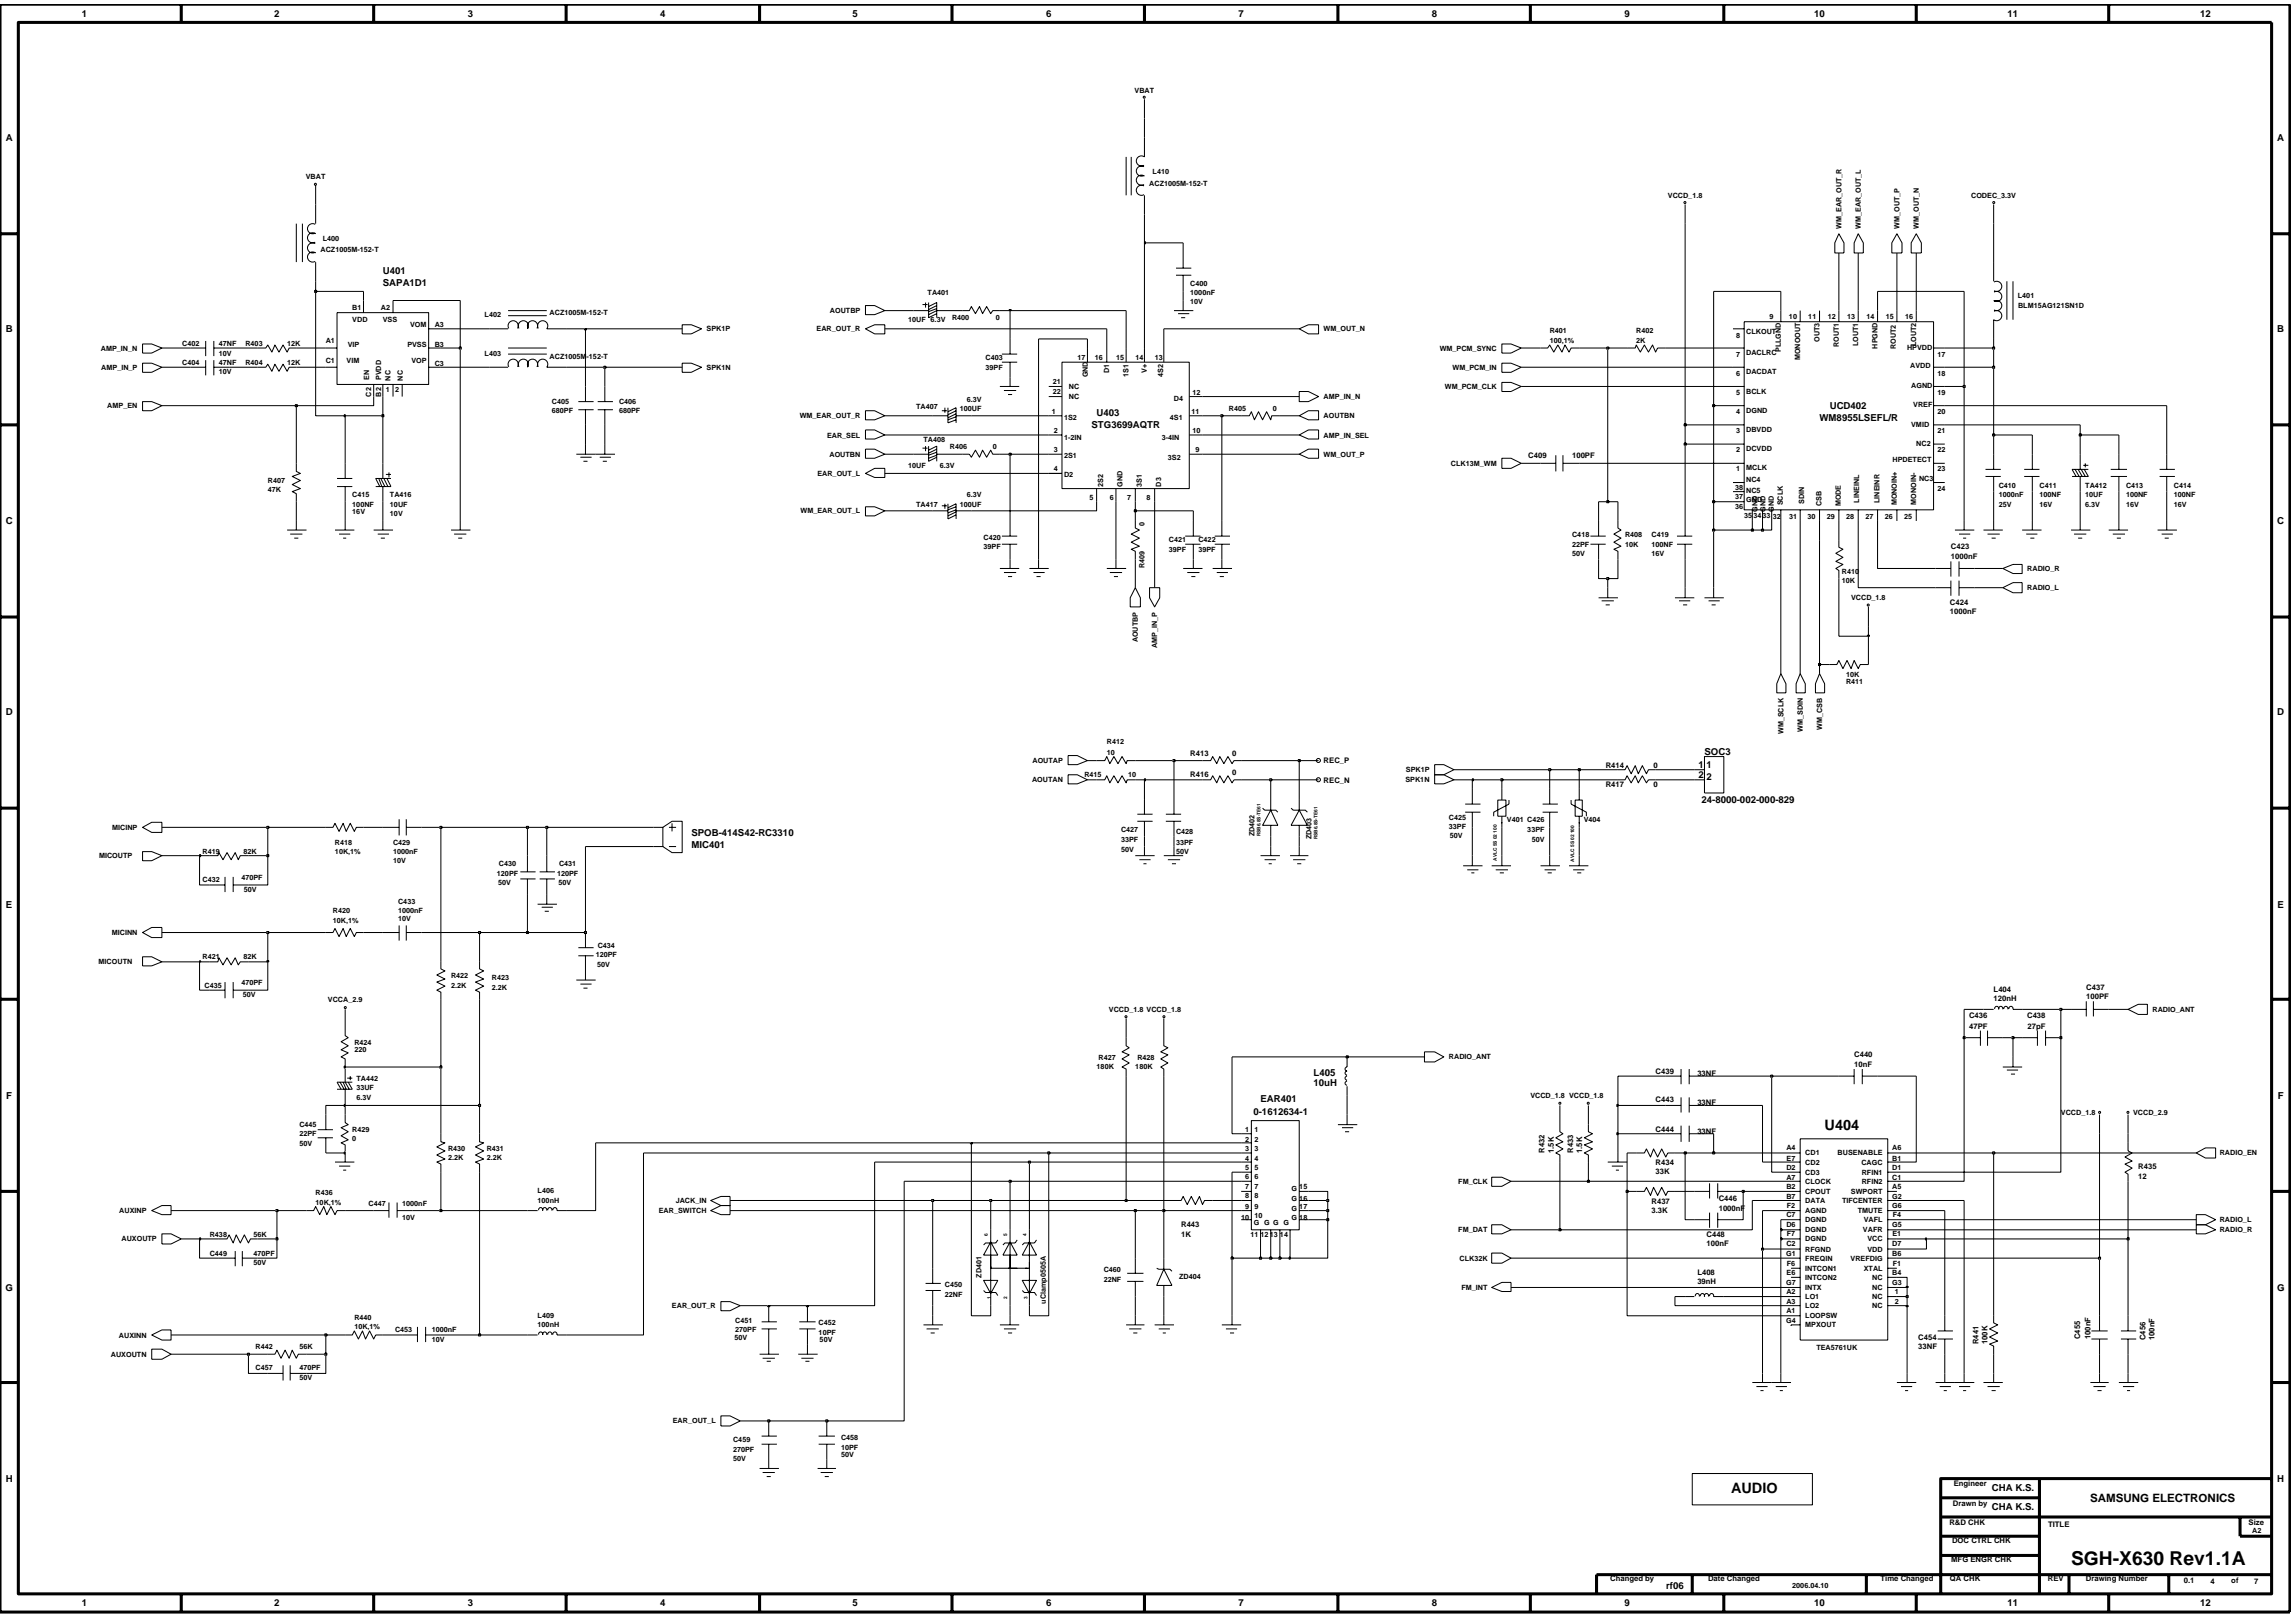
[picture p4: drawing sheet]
<svg xmlns="http://www.w3.org/2000/svg" width="192mm" height="135mm" viewBox="0 0 192 135" stroke-linecap="round" stroke-linejoin="round" font-family="sans-serif">
<defs><g id="words">
<text font-size="1.6" x="173.2" y="130.8">SGH-X630 Rev1.1A</text>
<g font-size="1.2">
<text x="152.6" y="94.5">U404</text>
<text x="144.7" y="124.8">AUDIO</text>
</g>
<text font-size="1" x="174.8" y="125.6">SAMSUNG ELECTRONICS</text>
<g font-size=".8">
<text x="6.8" y="1.4">1</text>
<text x="22.9" y="1.4">2</text>
<text x="39.1" y="1.4">3</text>
<text x="55.2" y="1.4">4</text>
<text x="71.3" y="1.4">5</text>
<text x="87.5" y="1.4">6</text>
<text x="103.6" y="1.4">7</text>
<text x="119.7" y="1.4">8</text>
<text x="135.8" y="1.4">9</text>
<text x="151.7" y="1.4">10</text>
<text x="167.9" y="1.4">11</text>
<text x="184" y="1.4">12</text>
<text x=".5" y="11.8">A</text>
<text x="190.4" y="11.8">A</text>
<text x="32" y="23.9">SAPA1D1</text>
<text x="32" y="22.9">U401</text>
<text x=".5" y="27.8">B</text>
<text x="190.4" y="27.8">B</text>
<text x="91.3" y="35.8">STG3699AQTR</text>
<text x="91.7" y="34.8">U403</text>
<text x="152.1" y="35.2">WM8955LSEFL/R</text>
<text x="153" y="34.2">UCD402</text>
<text x=".5" y="43.8">C</text>
<text x="190.4" y="43.8">C</text>
<text x=".5" y="59.8">D</text>
<text x="190.4" y="59.8">D</text>
<text x="142" y="64.2">1</text>
<text x="142" y="65">2</text>
<text x="142.5" y="63.1">SOC3</text>
<text x="142.7" y="64.2">1</text>
<text x="142.7" y="65.2">2</text>
<text x="57.8" y="70.9">MIC401</text>
<text x="57.8" y="69.9">SPOB-414S42-RC3310</text>
<text x="142.3" y="67.1">24-8000-002-000-829</text>
<text x=".5" y="75.9">E</text>
<text x="190.4" y="75.9">E</text>
<text x="109.8" y="90">L405</text>
<text x=".5" y="91.9">F</text>
<text x="104.8" y="93.2">0-1612634-1</text>
<text x="105.4" y="92.2">EAR401</text>
<text x="109.8" y="90.8">10uH</text>
<text x="190.5" y="91.9">F</text>
<text x=".5" y="107.9">G</text>
<text x="190.4" y="107.9">G</text>
<text x=".5" y="123.9">H</text>
<text x="166.5" y="124.7">CHA K.S.</text>
<text x="190.4" y="123.9">H</text>
<text x="166.5" y="126.3">CHA K.S.</text>
<text x="6.8" y="134.3">1</text>
<text x="22.9" y="134.3">2</text>
<text x="39.1" y="134.3">3</text>
<text x="55.2" y="134.3">4</text>
<text x="71.3" y="134.3">5</text>
<text x="87.5" y="134.3">6</text>
<text x="103.6" y="134.3">7</text>
<text x="119.7" y="134.3">8</text>
<text x="135.8" y="134.3">9</text>
<text x="139.3" y="132.9">rf06</text>
<text x="151.7" y="134.3">10</text>
<text x="167.9" y="134.3">11</text>
<text x="184" y="134.3">12</text>
</g>
<g font-size=".6">
<text x="94.9" y="7.7">VBAT</text>
<text x="25.6" y="14.9">VBAT</text>
<text x="96.1" y="15.5">ACZ1005M-152-T</text>
<text x="96.4" y="14.5">L410</text>
<text x="139.5" y="16.5">VCCD_1.8</text>
<text x="164.8" y="16.5">CODEC_3.3V</text>
<text x="26.8" y="21.1">ACZ1005M-152-T</text>
<text x="27" y="20.2">L400</text>
<text x="99.5" y="23.9">C400</text>
<text x="154" y="19.1" transform="rotate(-90 154 19.1)">WM_EAR_OUT_R</text>
<text x="155.6" y="19.1" transform="rotate(-90 155.6 19.1)">WM_EAR_OUT_L</text>
<text x="158.8" y="19.1" transform="rotate(-90 158.8 19.1)">WM_OUT_P</text>
<text x="160.4" y="19.1" transform="rotate(-90 160.4 19.1)">WM_OUT_N</text>
<text x="8.4" y="29.3">AMP_IN_N</text>
<text x="15.2" y="28.9">C402</text>
<text x="18.3" y="28.9">47NF</text>
<text x="18.3" y="29.8">10V</text>
<text x="20.5" y="28.9">R403</text>
<text x="24" y="28.9">12K</text>
<text x="27.2" y="28.7">A1</text>
<text x="29.1" y="29">VIP</text>
<text x="29.5" y="25.9">B1</text>
<text x="29.5" y="26.9">VDD</text>
<text x="31.8" y="25.9">A2</text>
<text x="32" y="26.9">VSS</text>
<text x="34.1" y="29">PVSS</text>
<text x="34.3" y="27.4">VOM</text>
<text x="36.3" y="29">B3</text>
<text x="36.3" y="27.4">A3</text>
<text x="40.5" y="29.7">L403</text>
<text x="40.5" y="26.5">L402</text>
<text x="46" y="30">ACZ1005M-152-T</text>
<text x="46" y="26.4">ACZ1005M-152-T</text>
<text x="59.1" y="27.7">SPK1P</text>
<text x="68.3" y="27.7">EAR_OUT_R</text>
<text x="69.4" y="26.2">AOUTBP</text>
<text x="75.9" y="26.9">10UF 6.3V</text>
<text x="77.6" y="24.7">TA401</text>
<text x="79.6" y="26.7">R400</text>
<text x="83.3" y="26.7">0</text>
<text x="99.5" y="24.7">1000nF</text>
<text x="99.5" y="25.4">10V</text>
<text x="110.7" y="27.7">WM_OUT_N</text>
<text x="120.4" y="29.3">WM_PCM_SYNC</text>
<text x="129.6" y="28.7">100,1%</text>
<text x="129.6" y="27.8">R401</text>
<text x="136.8" y="27.8">R402</text>
<text x="136.8" y="28.7">2K</text>
<text x="145.2" y="29.9">7</text>
<text x="145.2" y="28.3">8</text>
<text x="146" y="29.7">DACLRC</text>
<text x="146" y="27.9">CLKOUT</text>
<text x="148" y="26.6">9</text>
<text x="148.9" y="29.5" transform="rotate(-90 148.9 29.5)">PLLGND</text>
<text x="149.6" y="26.6">10</text>
<text x="151.2" y="26.6">11</text>
<text x="152.1" y="28.6" transform="rotate(-90 152.1 28.6)">OUT3</text>
<text x="152.8" y="26.6">12</text>
<text x="153.8" y="29" transform="rotate(-90 153.8 29)">ROUT1</text>
<text x="154.4" y="26.6">13</text>
<text x="155.4" y="29" transform="rotate(-90 155.4 29)">LOUT1</text>
<text x="156.1" y="26.6">14</text>
<text x="157" y="29.2" transform="rotate(-90 157 29.2)">HPGND</text>
<text x="157.7" y="26.6">15</text>
<text x="158.5" y="29.2" transform="rotate(-90 158.5 29.2)">ROUT2</text>
<text x="159.3" y="26.6">16</text>
<text x="159.5" y="29.3">HPVDD</text>
<text x="160.2" y="29" transform="rotate(-90 160.2 29)">LOUT2</text>
<text x="162" y="29.9">17</text>
<text x="168.7" y="24.9">L401</text>
<text x="168.7" y="25.8">BLM15AG121SN1D</text>
<text x="8.5" y="30.9">AMP_IN_P</text>
<text x="9" y="34.1">AMP_EN</text>
<text x="15.2" y="30.5">C404</text>
<text x="18.3" y="31.3">10V</text>
<text x="18.3" y="30.5">47NF</text>
<text x="20.5" y="30.5">R404</text>
<text x="24" y="30.5">12K</text>
<text x="27.2" y="30.3">C1</text>
<text x="29" y="30.3">VIM</text>
<text x="30.9" y="31.8" transform="rotate(-90 30.9 31.8)">EN</text>
<text x="31" y="33.2" transform="rotate(-90 31 33.2)">C2</text>
<text x="31.9" y="33.2" transform="rotate(-90 31.9 33.2)">B2</text>
<text x="31.9" y="31.8" transform="rotate(-90 31.9 31.8)">PVDD</text>
<text x="32.3" y="32.8">1</text>
<text x="32.6" y="31.8" transform="rotate(-90 32.6 31.8)">NC</text>
<text x="33" y="32.8">2</text>
<text x="33.7" y="31.8" transform="rotate(-90 33.7 31.8)">NC</text>
<text x="34.4" y="30.3">VOP</text>
<text x="36.3" y="30.6">C3</text>
<text x="46.1" y="34.5">680PF</text>
<text x="46.1" y="33.7">C405</text>
<text x="51.8" y="34.5">680PF</text>
<text x="51.8" y="33.7">C406</text>
<text x="59.1" y="30.9">SPK1N</text>
<text x="66.9" y="35">WM_EAR_OUT_R</text>
<text x="76.6" y="34.2">TA407</text>
<text x="80.3" y="34.3">100UF</text>
<text x="80.8" y="33.6">6.3V</text>
<text x="82.4" y="30.1">C403</text>
<text x="82.4" y="31">39PF</text>
<text x="87.9" y="34.6">1</text>
<text x="88" y="32.1">21</text>
<text x="88" y="32.9">22</text>
<text x="89" y="35.1">1S2</text>
<text x="89.4" y="32.5">NC</text>
<text x="89.4" y="33.4">NC</text>
<text x="90.1" y="30.1">17</text>
<text x="91" y="31.6" transform="rotate(-90 91 31.6)">GND</text>
<text x="91.5" y="30.1">16</text>
<text x="92.8" y="31.2" transform="rotate(-90 92.8 31.2)">D1</text>
<text x="93.3" y="30.1">15</text>
<text x="94.4" y="31.5" transform="rotate(-90 94.4 31.5)">1S1</text>
<text x="94.9" y="30.1">14</text>
<text x="95.9" y="31.2" transform="rotate(-90 95.9 31.2)">V+</text>
<text x="96.6" y="30.1">13</text>
<text x="97.3" y="31.5" transform="rotate(-90 97.3 31.5)">4S2</text>
<text x="97.8" y="35.1">4S1</text>
<text x="98.2" y="33.5">D4</text>
<text x="99.6" y="34.6">11</text>
<text x="99.7" y="33">12</text>
<text x="102.8" y="34.3">R405</text>
<text x="106.4" y="34.3">0</text>
<text x="110.7" y="33.4">AMP_IN_N</text>
<text x="110.7" y="35">AOUTBN</text>
<text x="120.8" y="32.5">WM_PCM_CLK</text>
<text x="121.5" y="30.9">WM_PCM_IN</text>
<text x="145.2" y="34.6">4</text>
<text x="145.2" y="31.5">6</text>
<text x="145.2" y="33">5</text>
<text x="146" y="34.5">DGND</text>
<text x="146" y="31.3">DACDAT</text>
<text x="146" y="32.9">BCLK</text>
<text x="150.5" y="30.1" transform="rotate(-90 150.5 30.1)">MONOOUT</text>
<text x="159.7" y="30.8">AVDD</text>
<text x="159.8" y="35.7">VMID</text>
<text x="159.8" y="32.5">AGND</text>
<text x="160" y="34">VREF</text>
<text x="162" y="34.6">20</text>
<text x="162" y="33">19</text>
<text x="162" y="31.5">18</text>
<text x="22.4" y="41.1">47K</text>
<text x="22.4" y="40.3">R407</text>
<text x="29.5" y="41.5">C415</text>
<text x="32.6" y="41.5">TA416</text>
<text x="68.3" y="39.8">EAR_OUT_L</text>
<text x="69.2" y="36.6">EAR_SEL</text>
<text x="69.4" y="38.2">AOUTBN</text>
<text x="75.9" y="39.2">10UF</text>
<text x="77.2" y="37">TA408</text>
<text x="78.6" y="39.2">6.3V</text>
<text x="79.4" y="37.6">R406</text>
<text x="80.8" y="41.5">6.3V</text>
<text x="83" y="37.6">0</text>
<text x="88.1" y="39.4">4</text>
<text x="88.1" y="37.8">3</text>
<text x="88.1" y="36.2">2</text>
<text x="89" y="39.9">D2</text>
<text x="89" y="38.3">2S1</text>
<text x="89" y="36.7">1-2IN</text>
<text x="91.1" y="41.8">5</text>
<text x="92.2" y="40.7" transform="rotate(-90 92.2 40.7)">2S2</text>
<text x="92.8" y="41.8">6</text>
<text x="93.9" y="40.7" transform="rotate(-90 93.9 40.7)">GND</text>
<text x="94.2" y="41.8">7</text>
<text x="95.5" y="40.7" transform="rotate(-90 95.5 40.7)">3S1</text>
<text x="95.9" y="41.8">8</text>
<text x="97.1" y="40.7" transform="rotate(-90 97.1 40.7)">D3</text>
<text x="97.1" y="36.7">3-4IN</text>
<text x="97.7" y="38.4">3S2</text>
<text x="99.7" y="36.2">10</text>
<text x="100" y="37.8">9</text>
<text x="110.7" y="36.6">AMP_IN_SEL</text>
<text x="110.7" y="38.2">WM_OUT_P</text>
<text x="121.3" y="38.9">CLK13M_WM</text>
<text x="127.8" y="38.3">C409</text>
<text x="131.5" y="38.3">100PF</text>
<text x="145.1" y="40.9">38</text>
<text x="145.1" y="41.7">37</text>
<text x="145.2" y="39.4">1</text>
<text x="145.2" y="36.2">3</text>
<text x="145.2" y="37.8">2</text>
<text x="146" y="40.3">NC4</text>
<text x="146" y="41.2">NC5</text>
<text x="146" y="39.3">MCLK</text>
<text x="146" y="36.1">DBVDD</text>
<text x="146" y="37.7">DCVDD</text>
<text x="146" y="41.9">GND</text>
<text x="158.2" y="38.7">HPDETECT</text>
<text x="160.2" y="37.3">NC2</text>
<text x="160.5" y="40.3">NC3</text>
<text x="162" y="36.2">21</text>
<text x="162" y="37.8">22</text>
<text x="162" y="41">24</text>
<text x="162" y="39.4">23</text>
<text x="167.1" y="41.5">1000nF</text>
<text x="167.1" y="40.8">C410</text>
<text x="170.5" y="40.8">C411</text>
<text x="170.5" y="41.5">100NF</text>
<text x="174.4" y="40.8">TA412</text>
<text x="174.4" y="41.5">10UF</text>
<text x="177.8" y="40.8">C413</text>
<text x="177.8" y="41.5">100NF</text>
<text x="181.8" y="41.5">100NF</text>
<text x="181.8" y="40.8">C414</text>
<text x="29.5" y="42.4">100NF</text>
<text x="29.5" y="43">16V</text>
<text x="32.6" y="42.4">10UF</text>
<text x="32.6" y="43.1">10V</text>
<text x="66.9" y="42.9">WM_EAR_OUT_L</text>
<text x="76.6" y="42.4">TA417</text>
<text x="80.3" y="42.4">100UF</text>
<text x="82.2" y="45.9">39PF</text>
<text x="82.2" y="45.2">C420</text>
<text x="95.7" y="47.5" transform="rotate(-90 95.7 47.5)">R409</text>
<text x="95.7" y="44" transform="rotate(-90 95.7 44)">0</text>
<text x="97.7" y="46.2">39PF</text>
<text x="97.7" y="45.3">C421</text>
<text x="100.2" y="45.3">C422</text>
<text x="100.2" y="46.2">39PF</text>
<text x="131.5" y="44.9">C418</text>
<text x="131.5" y="45.8">22PF</text>
<text x="131.5" y="46.5">50V</text>
<text x="135.9" y="45.8">10K</text>
<text x="135.9" y="44.9">R408</text>
<text x="138.1" y="44.9">C419</text>
<text x="138.1" y="46.5">16V</text>
<text x="138.1" y="45.8">100NF</text>
<text x="145.1" y="42.5">36</text>
<text x="145.8" y="43.3">353433</text>
<text x="146.9" y="42.8" transform="rotate(-90 146.9 42.8)">GND</text>
<text x="147.6" y="42.8" transform="rotate(-90 147.6 42.8)">GND</text>
<text x="148.2" y="43.4">32</text>
<text x="148.3" y="42.8" transform="rotate(-90 148.3 42.8)">GND</text>
<text x="149.1" y="42.3" transform="rotate(-90 149.1 42.3)">SCLK</text>
<text x="149.6" y="43.4">31</text>
<text x="150.9" y="42.2" transform="rotate(-90 150.9 42.2)">SDIN</text>
<text x="151.1" y="43.4">30</text>
<text x="152.3" y="42.3" transform="rotate(-90 152.3 42.3)">CSB</text>
<text x="152.7" y="43.4">29</text>
<text x="153.9" y="42.3" transform="rotate(-90 153.9 42.3)">MODE</text>
<text x="154" y="48">R410</text>
<text x="154.4" y="43.4">28</text>
<text x="155.5" y="42" transform="rotate(-90 155.5 42)">LINEINL</text>
<text x="156" y="43.4">27</text>
<text x="157.2" y="42.1" transform="rotate(-90 157.2 42.1)">LINEINR</text>
<text x="157.6" y="43.4">26</text>
<text x="158.6" y="42.3" transform="rotate(-90 158.6 42.3)">MONOIN+</text>
<text x="159.2" y="43.4">25</text>
<text x="160.2" y="42.2" transform="rotate(-90 160.2 42.2)">MONOIN-</text>
<text x="163.1" y="45.9">C423</text>
<text x="163.1" y="46.8">1000nF</text>
<text x="167.1" y="42.4">25V</text>
<text x="169.5" y="47.7">RADIO_R</text>
<text x="170.5" y="42.4">16V</text>
<text x="174.4" y="42.4">6.3V</text>
<text x="177.8" y="42.4">16V</text>
<text x="181.8" y="42.4">16V</text>
<text x="95.1" y="53.7" transform="rotate(-90 95.1 53.7)">AOUTBP</text>
<text x="154" y="48.7">10K</text>
<text x="154.8" y="50.2">VCCD_1.8</text>
<text x="163" y="50.6">C424</text>
<text x="163" y="51.3">1000nF</text>
<text x="169.5" y="49.3">RADIO_L</text>
<text x="96.8" y="54.2" transform="rotate(-90 96.8 54.2)">AMP_IN_P</text>
<text x="154.4" y="57.2">R411</text>
<text x="154.4" y="56.6">10K</text>
<text x="86.3" y="65.4">AOUTAN</text>
<text x="86.3" y="63.8">AOUTAP</text>
<text x="90.7" y="64.9">R415</text>
<text x="92.5" y="62.2">R412</text>
<text x="92.5" y="63.1">10</text>
<text x="94.3" y="64.9">10</text>
<text x="99.5" y="63.2">R413</text>
<text x="99.5" y="64.9">R416</text>
<text x="103" y="63.2">0</text>
<text x="103" y="64.8">0</text>
<text x="110.7" y="63.8">REC_P</text>
<text x="110.7" y="65.4">REC_N</text>
<text x="117.5" y="65.4">SPK1N</text>
<text x="117.5" y="64.6">SPK1P</text>
<text x="134.3" y="65.8">R417</text>
<text x="134.3" y="64.2">R414</text>
<text x="138.3" y="65.8">0</text>
<text x="138.3" y="64.2">0</text>
<text x="149.1" y="61.4" transform="rotate(-90 149.1 61.4)">WM_SCLK</text>
<text x="150.7" y="61.2" transform="rotate(-90 150.7 61.2)">WM_SDIN</text>
<text x="152.4" y="61" transform="rotate(-90 152.4 61)">WM_CSB</text>
<text x="8.3" y="71.8">MICOUTP</text>
<text x="9.4" y="69.4">MICINP</text>
<text x="16.9" y="71.4">R419</text>
<text x="20.3" y="71.4">82K</text>
<text x="28" y="71.4">10K,1%</text>
<text x="28" y="70.6">R418</text>
<text x="32.9" y="71.4">1000nF</text>
<text x="32.9" y="70.6">C429</text>
<text x="93.7" y="71.2">50V</text>
<text x="93.7" y="70.4">33PF</text>
<text x="93.7" y="69.6">C427</text>
<text x="98.3" y="69.8">C428</text>
<text x="98.3" y="70.6">33PF</text>
<text x="98.3" y="71.4">50V</text>
<text x="104.9" y="69.9" transform="rotate(-90 104.9 69.9)">ZD402</text>
<text x="109.7" y="70.2" transform="rotate(-90 109.7 70.2)">ZD403</text>
<text x="121.1" y="69.3">33PF</text>
<text x="121.1" y="68.6">C425</text>
<text x="121.2" y="70.1">50V</text>
<text x="126" y="68.8">V401 C426</text>
<text x="127.7" y="69.6">33PF</text>
<text x="128.1" y="70.4">50V</text>
<text x="132.4" y="68.8">V404</text>
<text x="16.9" y="73.7">C432</text>
<text x="20.2" y="73.6">470PF</text>
<text x="20.4" y="74.6">50V</text>
<text x="27.8" y="76.4">R420</text>
<text x="27.8" y="77.2">10K,1%</text>
<text x="32.9" y="72.1">10V</text>
<text x="33.3" y="76.4">1000nF</text>
<text x="33.3" y="77">10V</text>
<text x="33.3" y="75.6">C433</text>
<text x="41.6" y="73.2">120PF</text>
<text x="41.7" y="74">50V</text>
<text x="41.7" y="72.4">C430</text>
<text x="46.6" y="73.2">120PF</text>
<text x="46.7" y="74">50V</text>
<text x="46.7" y="72.4">C431</text>
<text x="8.2" y="80.6">MICOUTN</text>
<text x="9.3" y="78.2">MICINN</text>
<text x="16.9" y="80.2">R421</text>
<text x="17.1" y="82.6">C435</text>
<text x="20.2" y="82.4">470PF</text>
<text x="20.3" y="83.4">50V</text>
<text x="20.3" y="80.2">82K</text>
<text x="27.4" y="83.8">VCCA_2.9</text>
<text x="37.7" y="81.8">R422</text>
<text x="37.7" y="82.6">2.2K</text>
<text x="41.1" y="82.8">2.2K</text>
<text x="41.1" y="81.9">R423</text>
<text x="49.8" y="80">120PF</text>
<text x="49.9" y="80.8">50V</text>
<text x="50" y="79.2">C434</text>
<text x="166.7" y="83.7">120nH</text>
<text x="166.7" y="83">L404</text>
<text x="174.4" y="83.5">100PF</text>
<text x="174.4" y="82.8">C437</text>
<text x="29.6" y="87.9">220</text>
<text x="29.6" y="87.4">R424</text>
<text x="91.7" y="89.4">180K</text>
<text x="91.9" y="88.6">R427</text>
<text x="92.7" y="84.6">VCCD_1.8 VCCD_1.8</text>
<text x="94.9" y="89.4">180K</text>
<text x="95.1" y="88.6">R428</text>
<text x="121.1" y="88.6">RADIO_ANT</text>
<text x="138.4" y="89.8">C439</text>
<text x="141.9" y="90">33NF</text>
<text x="155" y="89.2">10nF</text>
<text x="155" y="88.4">C440</text>
<text x="164.6" y="85.2">C436</text>
<text x="164.6" y="86">47PF</text>
<text x="169.5" y="85.2">C438</text>
<text x="169.5" y="86">27pF</text>
<text x="180" y="84.6">RADIO_ANT</text>
<text x="25" y="95.8">50V</text>
<text x="25" y="95">22PF</text>
<text x="25" y="94.2">C445</text>
<text x="29.5" y="95.4">0</text>
<text x="29.5" y="94.6">R429</text>
<text x="29.8" y="90.4">TA442</text>
<text x="29.8" y="91.2">33UF</text>
<text x="29.8" y="92">6.3V</text>
<text x="104.1" y="95.5">2</text>
<text x="104.1" y="94.6">1</text>
<text x="104.9" y="95.5">2</text>
<text x="104.9" y="94.6">1</text>
<text x="128" y="91.8">VCCD_1.8 VCCD_1.8</text>
<text x="138.4" y="94.6">C444</text>
<text x="138.4" y="92.2">C443</text>
<text x="141.9" y="94.8">33NF</text>
<text x="141.9" y="92.4">33NF</text>
<text x="172.3" y="93.2">VCCD_1.8</text>
<text x="178.4" y="93.2">VCCD_2.9</text>
<text x="10" y="101.4">AUXINP</text>
<text x="26.4" y="100">R436</text>
<text x="26.4" y="100.7">10K,1%</text>
<text x="30.8" y="100.8">C447</text>
<text x="33.6" y="100.8">1000nF</text>
<text x="33.6" y="102">10V</text>
<text x="37.5" y="96.2">R430</text>
<text x="37.5" y="97">2.2K</text>
<text x="40.7" y="96.2">R431</text>
<text x="40.7" y="97">2.2K</text>
<text x="45" y="100.5">100nH</text>
<text x="45" y="99.8">L406</text>
<text x="55.1" y="101.4">EAR_SWITCH</text>
<text x="56.5" y="100.6">JACK_IN</text>
<text x="103.8" y="102">10</text>
<text x="104.1" y="96.2">3</text>
<text x="104.1" y="97.1">4</text>
<text x="104.1" y="97.8">5</text>
<text x="104.1" y="98.6">6</text>
<text x="104.1" y="99.4">7</text>
<text x="104.1" y="100.2">8</text>
<text x="104.1" y="101.1">9</text>
<text x="104.9" y="96.2">3</text>
<text x="104.9" y="97.1">4</text>
<text x="104.9" y="97.8">5</text>
<text x="104.9" y="98.6">6</text>
<text x="104.9" y="99.4">7</text>
<text x="104.9" y="100.2">8</text>
<text x="104.9" y="101.1">9</text>
<text x="104.9" y="101.8">10</text>
<text x="108" y="99.6">G</text>
<text x="108" y="100.4">G 16</text>
<text x="108" y="101.2">G</text>
<text x="108" y="102">G</text>
<text x="108.6" y="99.4">15</text>
<text x="108.6" y="101.1">17</text>
<text x="108.6" y="102">18</text>
<text x="121.9" y="99">FM_CLK</text>
<text x="129.2" y="96.4" transform="rotate(-90 129.2 96.4)">R432</text>
<text x="129.9" y="96.4" transform="rotate(-90 129.9 96.4)">1.5K</text>
<text x="131.5" y="96.4" transform="rotate(-90 131.5 96.4)">R433</text>
<text x="132.3" y="96.4" transform="rotate(-90 132.3 96.4)">1.5K</text>
<text x="138.1" y="100.6">R437</text>
<text x="138.1" y="101.4">3.3K</text>
<text x="138.4" y="97.4">R434</text>
<text x="138.4" y="98.2">33K</text>
<text x="143.7" y="101.2">1000nF</text>
<text x="143.7" y="100.4">C446</text>
<text x="149.4" y="96.2">A4</text>
<text x="149.4" y="100.2">B7</text>
<text x="149.4" y="99.4">B2</text>
<text x="149.4" y="97.8">D2</text>
<text x="149.4" y="98.6">A7</text>
<text x="149.4" y="101.8">C7</text>
<text x="149.4" y="97">E7</text>
<text x="149.4" y="101">F2</text>
<text x="150.9" y="96.6">CD1</text>
<text x="150.9" y="100.6">DATA</text>
<text x="150.9" y="99.8">CPOUT</text>
<text x="150.9" y="98.2">CD3</text>
<text x="150.9" y="97.4">CD2</text>
<text x="150.9" y="99">CLOCK</text>
<text x="150.9" y="101.4">AGND</text>
<text x="153.7" y="96.6">BUSENABLE</text>
<text x="154" y="100.6">TIFCENTER</text>
<text x="154.8" y="99.8">SWPORT</text>
<text x="155.3" y="101.4">TMUTE</text>
<text x="155.6" y="97.4">CAGC</text>
<text x="155.7" y="99">RFIN2</text>
<text x="155.7" y="98.2">RFIN1</text>
<text x="158.2" y="100.2">G2</text>
<text x="158.2" y="101">G6</text>
<text x="158.2" y="99.4">A5</text>
<text x="158.2" y="96.2">A6</text>
<text x="158.2" y="98.6">C1</text>
<text x="158.2" y="97">B1</text>
<text x="158.2" y="97.8">D1</text>
<text x="158.3" y="101.8">F4</text>
<text x="178.8" y="97.8">R435</text>
<text x="178.8" y="98.6">12</text>
<text x="185.6" y="96.6">RADIO_EN</text>
<text x="10.2" y="103.8">AUXOUTP</text>
<text x="17.5" y="105">C449</text>
<text x="17.5" y="103.4">R438</text>
<text x="21.2" y="105">470PF</text>
<text x="21.2" y="105.8">50V</text>
<text x="21.2" y="103.4">56K</text>
<text x="79" y="107.6">C450</text>
<text x="82.1" y="106.8" transform="rotate(-90 82.1 106.8)">ZD401</text>
<text x="92.3" y="106.4">C460</text>
<text x="92.3" y="107.2">22NF</text>
<text x="98.6" y="107">ZD404</text>
<text x="98.8" y="102.6">R443</text>
<text x="98.8" y="103.4">1K</text>
<text x="104.6" y="103.4">11</text>
<text x="104.8" y="102.4">G G G G</text>
<text x="105.4" y="103.4">1213</text>
<text x="107" y="103.4">14</text>
<text x="121.9" y="103">FM_DAT</text>
<text x="122" y="105.4">CLK32K</text>
<text x="122.2" y="107.9">FM_INT</text>
<text x="141.9" y="107.4">39nH</text>
<text x="141.9" y="106.6">L408</text>
<text x="142.7" y="104.2">100nF</text>
<text x="142.7" y="103.4">C448</text>
<text x="149.4" y="105">G1</text>
<text x="149.4" y="107.4">G7</text>
<text x="149.4" y="104.2">C2</text>
<text x="149.4" y="102.6">D6</text>
<text x="149.4" y="106.6">E6</text>
<text x="149.4" y="105.8">F6</text>
<text x="149.4" y="103.4">F7</text>
<text x="150.9" y="104.6">RFGND</text>
<text x="150.9" y="103">DGND</text>
<text x="150.9" y="107">INTCON2</text>
<text x="150.9" y="102.2">DGND</text>
<text x="150.9" y="106.2">INTCON1</text>
<text x="150.9" y="103.8">DGND</text>
<text x="150.9" y="105.4">FREQIN</text>
<text x="150.9" y="107.9">INTX</text>
<text x="154.7" y="105.4">VREFDIG</text>
<text x="155.8" y="103">VAFR</text>
<text x="155.8" y="106.2">XTAL</text>
<text x="155.8" y="102.2">VAFL</text>
<text x="156.1" y="104.6">VDD</text>
<text x="156.1" y="103.8">VCC</text>
<text x="156.5" y="107">NC</text>
<text x="156.5" y="107.9">NC</text>
<text x="158.2" y="107.4">G3</text>
<text x="158.2" y="102.6">G5</text>
<text x="158.2" y="106.6">B4</text>
<text x="158.2" y="105">B6</text>
<text x="158.2" y="104.2">D7</text>
<text x="158.2" y="103.4">E1</text>
<text x="158.3" y="105.8">F1</text>
<text x="185.6" y="103">RADIO_R</text>
<text x="185.6" y="102.2">RADIO_L</text>
<text x="9.3" y="113.4">AUXOUTN</text>
<text x="9.9" y="111.8">AUXINN</text>
<text x="21.4" y="112.8">R442</text>
<text x="25" y="112.8">56K</text>
<text x="29.6" y="110.4">R440</text>
<text x="29.6" y="111.1">10K,1%</text>
<text x="33" y="111.4">C453</text>
<text x="36.1" y="112.2">10V</text>
<text x="36.1" y="111.4">1000nF</text>
<text x="45" y="110.2">L409</text>
<text x="45" y="110.9">100nH</text>
<text x="56.2" y="109.4">EAR_OUT_R</text>
<text x="61.4" y="112">50V</text>
<text x="61.5" y="110.6">C451</text>
<text x="61.5" y="111.4">270PF</text>
<text x="68.5" y="111.6">10PF</text>
<text x="68.5" y="110.8">C452</text>
<text x="68.5" y="112.2">50V</text>
<text x="79" y="108.4">22NF</text>
<text x="87.4" y="109" transform="rotate(-90 87.4 109)">uClamp0505A</text>
<text x="149.4" y="110.6">G4</text>
<text x="149.4" y="109.8">A1</text>
<text x="149.4" y="108.2">A2</text>
<text x="149.4" y="109">A3</text>
<text x="150.9" y="110.2">LOOPSW</text>
<text x="150.9" y="108.6">LO1</text>
<text x="150.9" y="109.4">LO2</text>
<text x="150.9" y="111">MPXOUT</text>
<text x="151.9" y="112.8">TEA5761UK</text>
<text x="156.5" y="108.6">NC</text>
<text x="156.5" y="109.4">NC</text>
<text x="158.4" y="108.2">1</text>
<text x="158.4" y="109">2</text>
<text x="160.4" y="112.8">33NF</text>
<text x="160.4" y="112">C454</text>
<text x="165.4" y="112.4" transform="rotate(-90 165.4 112.4)">R441</text>
<text x="166.2" y="112.4" transform="rotate(-90 166.2 112.4)">100K</text>
<text x="173.9" y="112" transform="rotate(-90 173.9 112)">C455</text>
<text x="174.8" y="112" transform="rotate(-90 174.8 112)">100nF</text>
<text x="179.4" y="112" transform="rotate(-90 179.4 112)">C456</text>
<text x="180.1" y="112" transform="rotate(-90 180.1 112)">100nF</text>
<text x="21.4" y="114.6">C457</text>
<text x="25" y="115.4">50V</text>
<text x="25" y="114.6">470PF</text>
<text x="56.3" y="119">EAR_OUT_L</text>
<text x="61.3" y="122.2">50V</text>
<text x="61.3" y="121.4">270PF</text>
<text x="61.3" y="120.6">C459</text>
<text x="70.3" y="121.8">50V</text>
<text x="70.3" y="120.4">C458</text>
<text x="70.3" y="121.3">10PF</text>
<text x="163.3" y="125.9">Drawn by</text>
<text x="163.4" y="124.3">Engineer</text>
<text x="163" y="127.5">R&amp;D CHK</text>
<text x="163.1" y="130.6">MFG ENGR CHK</text>
<text x="163.2" y="129">DOC CTRL CHK</text>
<text x="171.2" y="127.7">TITLE</text>
<text x="188" y="127.5">Size</text>
<text x="188.3" y="128.2">A2</text>
<text x="134.6" y="132.2">Changed by</text>
<text x="142.8" y="132.2">Date Changed</text>
<text x="149.9" y="132.8">2006.04.10</text>
<text x="157.2" y="132.2">Time Changed</text>
<text x="163" y="132.2">QA CHK</text>
<text x="171.2" y="132.2">REV</text>
<text x="174.4" y="132.2">Drawing Number</text>
<text x="182.6" y="132.4">0.1</text>
<text x="184.8" y="132.5">4</text>
<text x="186.6" y="132.4">of</text>
<text x="188.5" y="132.5">7</text>
</g>
<g font-size=".4">
<text x="105.4" y="69.9" transform="rotate(-90 105.4 69.9)">RSB6.8S-TE61</text>
<text x="110.2" y="70.2" transform="rotate(-90 110.2 70.2)">RSB6.8S-TE61</text>
<text x="125.2" y="72" transform="rotate(-90 125.2 72)">AVLC 5S 02 100</text>
<text x="131.6" y="72" transform="rotate(-90 131.6 72)">AVLC 5S 02 100</text>
<text x="82.6" y="103.3" transform="rotate(-90 82.6 103.3)">6</text>
<text x="84.2" y="103.3" transform="rotate(-90 84.2 103.3)">5</text>
<text x="85.8" y="103.3" transform="rotate(-90 85.8 103.3)">4</text>
<text x="82.8" y="108.6" transform="rotate(-90 82.8 108.6)">1</text>
<text x="84.2" y="108.6" transform="rotate(-90 84.2 108.6)">2</text>
<text x="85.9" y="108.6" transform="rotate(-90 85.9 108.6)">3</text>
</g>
</g></defs>
<g fill="none" stroke="#000" stroke-width=".08">
<path d="M24.8 18.7v3.2M25.3 18.7v3.2M26.4 18.8a.42 .42 0 0 0-.7 .3 .42 .42 0 0 0 .7 .4M26.4 15.5v3.2M26.4 19.5a.42 .42 0 0 0-.7 .4 .42 .42 0 0 0 .7 .3M94.2 13.1v3.2M94.6 13.1v3.2M95.7 15.5a.42 .42 0 0 0-.7 .4 .42 .42 0 0 0 .7 .4M95.7 13.9a.42 .42 0 0 0-.7 .4 .42 .42 0 0 0 .7 .4M95.7 11.5v1.6a.42 .42 0 0 0-.7 .3 .42 .42 0 0 0 .7 .4M95.7 8.3v1.6M95.7 16.3v1.6"/>
<path d="M95.7 14.7a.42 .42 0 0 0-.7 .3 .42 .42 0 0 0 .7 .4M140.9 17.1v1.6M153.8 19.5l.4 .8v.9h-.8v-.9zM155.4 19.5l.4 .8v.9h-.8v-.9zM158.6 19.5l.4 .8v.9h-.8v-.9zM160.2 19.5l.5 .8v.9h-.9v-.9zM166.7 17.1v1.6M11.9 28.8h.8l.8 .3-.8 .4h-.8zM11.9 33.6h.8l.8 .3-.8 .4h-.8zM11.9 30.4h.8l.8 .3-.8 .4h-.8zM15.9 30.7h1.3M15.9 29.1h1.3"/>
<path d="M17.2 28.5v1.3M17.2 30.1v1.3M17.9 30.7h1.3M17.9 28.5v1.3M17.9 30.1v1.3M17.9 29.1h1.3M21.5 29.1h.7l.2-.3 .3 .6 .3-.6 .3 .6 .4-.6 .3 .6 .2-.3h.6M21.5 30.7h.7l.2-.2 .3 .5 .3-.5 .3 .5 .4-.5 .3 .5 .2-.3h.6M24.8 38.7v.7l.3 .2-.7 .2 .7 .4-.7 .3 .7 .4-.7 .2 .4 .2v.7M26.4 20.4a.42 .42 0 0 0-.7 .3 .42 .42 0 0 0 .7 .4M26.4 21.9v1.6M26.4 21.2a.42 .42 0 0 0-.7 .3 .42 .42 0 0 0 .7 .4"/>
<path d="M27.2 30.7h1M27.2 29.1h1M28.2 26.1h7.6v6h-7.6zM28.9 38.7v1.3M30.4 25.1v1M31.2 32.1v1.1M32 32.1v1.1M32 38.7v1.3M32.3 39.7h.4M32.5 39.5v.4M32.9 25.1v1M32.9 32.1v1.1"/>
<path d="M33.6 32.1v1.1M35.8 30.7h1.1M35.8 27.5h1.1M35.8 29.1h1.1M41 30.7h1.5M41 27.5h1.5M42.5 29.6h3.2M42.5 29.1h3.2M42.5 26h3.2M42.5 26.4h3.2M42.5 30.7a.42 .42 0 0 1 .4-.7 .42 .42 0 0 1 .4 .7M42.5 27.5a.42 .42 0 0 1 .4-.7 .42 .42 0 0 1 .4 .7"/>
<path d="M43.4 30.7a.42 .42 0 0 1 .4-.7 .42 .42 0 0 1 .3 .7M43.4 27.5a.42 .42 0 0 1 .4-.7 .42 .42 0 0 1 .3 .7M44.2 30.7a.42 .42 0 0 1 .3-.7 .42 .42 0 0 1 .4 .7M44.2 27.5a.42 .42 0 0 1 .3-.7 .42 .42 0 0 1 .4 .7M45 30.7a.42 .42 0 0 1 .4-.7 .42 .42 0 0 1 .3 .7h1.6M45 27.5a.42 .42 0 0 1 .4-.7 .42 .42 0 0 1 .3 .7h1.6M48.2 38h3.2M48.4 34.3h1.2M48.4 33.6h1.2M48.5 38.2h1M48.8 38.6h.3M49 32.3v1.3"/>
<path d="M49 34.3v1.2M49 37.1v.9M50 34.3h1.3M50 33.6h1.3M50.1 38.2h1M50.4 38.6h.3M50.6 32.3v1.3M50.6 34.3v1.2M50.6 37.1v.9M57 30.4h.8l.9 .3-.9 .4h-.8zM57 27.2h.8l.9 .3-.9 .4h-.8zM72.4 25.5h.7l.9 .5-.9 .3h-.7z"/>
<path d="M72.4 34.3h.7l.9 .5-.9 .3h-.7zM72.4 35.9h.7l.9 .5-.9 .3h-.7zM72.4 39.6l.7-.4h.9v.7h-.9zM72.4 27.5l.7-.3h.9v.7h-.9zM72.4 37.6h.7l.9 .4-.9 .3h-.7zM76.4 38h1.2M76.4 26h1.2M77.1 37.5h.5M77.1 25.5h.5M77.4 25.3v.4M77.4 37.3v.4M77.6 37.6l.7-.3v1.3"/>
<path d="M77.6 37.3v1.3l.7-.4M77.6 25.6l.7-.3v1.3M77.6 25.3v1.3l.7-.4M78 34.8h1.3M78.3 38h1.3M78.3 38.1l-.7 .2M78.3 37.6l-.7 .3M78.3 37.8l-.7 .3M78.3 25.5l-.7 .4M78.3 25.8l-.7 .3M78.8 34.3h.4M79 34.1v.4"/>
<path d="M79.3 34.4l.6-.3v1.3M79.3 34.1v1.3l.6-.3M79.6 26h-1.3l-.7 .3M79.9 34.8h1.3M79.9 34.8l-.6 .3M79.9 34.3l-.6 .4M79.9 34.6l-.6 .3M80.5 38h.5l.2 .2 .4-.6 .3 .6 .3-.6 .3 .6 .3-.6 .2 .4h.6M80.5 26h.5l.2-.4 .4 .6 .3-.6 .3 .6 .3-.6 .3 .6 .2-.2h.6M83.6 32.3h1.6M83.8 30.3h1.3M83.8 29.6h1.3"/>
<path d="M83.9 32.7h1.1M84.3 33h.3M84.5 28.3v1.3M84.5 30.3v2M87.7 32.3h1.1M87.7 38h1.1M87.7 33.2h1.1M87.7 34.8h1.1M87.7 36.4h1.1M87.7 39.6h1.1M88.8 30.3h10.6v10.6h-10.6zM90.9 29.1v1.2"/>
<path d="M92.5 29.1v1.2M94.2 29.1v1.2M95.7 29.1v1.2M97.3 29.1v1.2M98.2 26h1.6M98.3 22.4h1.3M98.3 23h1.3M98.5 26.2h.9M98.8 26.6h.3M98.9 21.2v1.2M98.9 23v1.4M98.9 25.1v.9"/>
<path d="M99.4 38h1.1M99.4 33.2h1.1M99.4 34.8h1.1M99.4 36.4h1.1M103.8 34.8h.7l.1-.4 .3 .7 .3-.7 .4 .7 .3-.7 .3 .7 .1-.3h.7M108.6 34.8l.8-.5h.9v.8h-.9zM108.6 27.5l.8-.3h.9v.7h-.9zM108.6 38l.8-.4h.9v.7h-.9zM108.6 36.4l.8-.5h.9v.8h-.9zM108.6 32.7h.8l.9 .5-.9 .4h-.8zM125.6 32h.7l.9 .3-.9 .4h-.7zM125.6 28.8h.7l.9 .3-.9 .4h-.7z"/>
<path d="M125.6 30.4h.7l.9 .3-.9 .4h-.7zM125.6 38.3h.7l.9 .4-.9 .5h-.7zM128.8 29.1h.6l.2-.3 .3 .6 .4-.6 .3 .6 .3-.6 .3 .6 .2-.3h.6M128.8 38.7h1.3M130.1 38.1v1.3M130.7 38.7h1.3M130.7 38.1v1.3M136 29.1h.7l.1-.3 .4 .6 .3-.6 .3 .6 .4-.6 .2 .6 .2-.3h.7M144.9 38.7h.9M144.9 32.3h.9M144.9 30.7h.9M144.9 27.5h.9"/>
<path d="M144.9 35.5h.9M144.9 37.1h.9M144.9 29.1h.9M144.9 33.9h.9M145.8 26.9h15.9v15.7h-15.9zM148.9 26v.9M150.5 26v.9M152.1 26v.9M153.8 26v.9M155.4 26v.9M157 26v.9M158.6 26v.9"/>
<path d="M160.2 26v.9M161.7 38.7h.9M161.7 32.3h.9M161.7 30.7h.9M161.7 35.5h.9M161.7 37.1h.9M161.7 29.1h.9M161.7 33.9h.9M166 39.2h1.3M166 39.8h1.3M166.7 21.9v1.6M166.7 38v1.2"/>
<path d="M166.7 39.8v1.3M166.7 24.4a.42 .42 0 0 1 .7 .4 .42 .42 0 0 1-.7 .3M166.7 26a.42 .42 0 0 1 .7 .4 .42 .42 0 0 1-.7 .3v1.6M166.7 23.6a.42 .42 0 0 1 .7 .3 .42 .42 0 0 1-.7 .4M166.7 25.2a.42 .42 0 0 1 .7 .3 .42 .42 0 0 1-.7 .4M167.8 23.5v3.2M168.3 23.5v3.2M169.3 39.2h1.2M169.3 39.8h1.2M169.9 38v1.2M169.9 39.8v1.3M173.5 39.2l.3 .6"/>
<path d="M173.8 39.2l.3 .6M173.9 38v1.2M173.9 39.8v1.3M174 39.2l.4 .6M174.2 38.9h.4M174.3 39.2l.3 .6h-1.3M174.4 38.7v.4M174.6 39.2h-1.3l.3 .6M176.5 39.2h1.3M176.5 39.8h1.3M177.2 38v1.2M177.2 39.8v1.3"/>
<path d="M180.6 39.2h1.3M180.6 39.8h1.3M181.2 38v1.2M181.2 39.8v1.3M24 44.3h1.6M24.3 44.7h1M24.6 45h.3M24.8 43.6v.7M28 44.3h1.6M28.2 40h1.3M28.2 40.7h1.3M28.4 44.7h.9"/>
<path d="M28.7 45h.2M28.9 40.7v1.3M28.9 43.6v.7M31.2 44.3h1.7M31.6 44.7h.9M31.7 40l.2 .7M31.8 45h.4M31.8 40l.4 .7M32 40.7v1.3M32 43.6v.7M32.1 40l.3 .7M32.4 40l.3 .7h-1.3"/>
<path d="M32.7 40h-1.3l.4 .7M37.7 44.3h1.6M38 44.7h1M38.3 45h.4M38.5 43.6v.7M72.4 42.4h.7l.9 .3-.9 .4h-.7zM78 42.7h1.3M78.8 42.3h.4M79 42.1v.4M79.3 42.5l.6-.4v1.3M79.3 42.1v1.3l.6-.4M79.9 42.7h1.3"/>
<path d="M79.9 42.8l-.6 .3M79.9 42.4l-.6 .2M79.9 42.6l-.6 .3M83.6 47.5h1.6M83.8 45.5h1.3M83.8 44.8h1.3M83.9 47.9h1.1M84.3 48.2h.3M84.5 43.6v1.2M84.5 45.5v2M86.1 47.5h1.6M86.4 47.9h.9"/>
<path d="M86.7 48.2h.3M86.8 46.8v.7M91.7 40.9v1.1M92.5 47.5h1.7M92.8 47.9h1M93.1 48.2h.4M93.3 40.9v1.1M93.3 46.8v.7M94.9 49.1l.5 .9v.7h-.9v-.7zM94.9 43.6v.5l.4 .2-.7 .4 .7 .3-.7 .3 .7 .4-.7 .2 .3 .2v.7M94.9 40.9v1.1M96.1 49.1h.9v.9l-.5 .7-.4-.7z"/>
<path d="M96.5 40.9v1.1M98.9 47.5h1.6M99.1 45.5h1.3M99.1 44.8h1.3M99.3 47.9h1M99.6 48.2h.3M99.8 43.6v1.2M99.8 45.5v2M101.4 47.5h1.6M101.6 45.5h1.2M101.6 44.8h1.2M101.7 47.9h1"/>
<path d="M102 48.2h.3M102.2 43.6v1.2M102.2 45.5v2M133 45.5h1.3M133 44.8h1.3M133.7 43.6v1.2M133.7 45.5v1.3M133.7 50h1.6M133.9 50.2h1M134.3 50.6h.3M134.4 49.1v.9M135.3 43.6v.5l.2 .2-.6 .4 .6 .3-.6 .3 .6 .4-.6 .2 .4 .2v.7"/>
<path d="M140 50h1.7M140.2 45.5h1.3M140.2 44.8h1.3M140.4 50.2h.9M140.7 50.6h.4M140.9 43.6v1.2M140.9 45.5v1.3M140.9 49.1v.9M142.5 50h1.6M142.9 50.2h.9M143.1 50.6h.4M143.3 49.1v.9"/>
<path d="M144.9 40.3h.9M144.9 42h.9M144.9 41.1h.9M146.5 42.6v1M147.4 42.6v1M148.1 42.6v1M148.9 56.3l.4 .9v.7h-.7v-.7zM148.9 42.6v1M150.5 56.3l.4 .9v.7h-.7v-.7zM150.5 42.6v1M152.1 56.3l.5 .9v.7h-.8v-.7zM152.1 42.6v1"/>
<path d="M153 55.6h.6l.2-.4 .3 .7 .3-.7 .4 .7 .2-.7 .4 .7 .1-.3h.7M153.8 45.2v.6l.3 .1-.6 .4 .6 .3-.6 .3 .6 .3-.6 .3 .3 .2v.7M153.8 42.6v1M155.4 42.6v1M156.2 50.7v1.6M157 42.6v1M158.6 42.6v1M160.2 42.6v1M161.7 40.3h.9M161.8 47.5h1.3M161.8 49.1h1.3M163.1 46.9v1.3"/>
<path d="M163.1 48.5v1.3M163.5 44.3h1.6M163.8 44.7h.9M163.8 47.5h1.3M163.8 46.9v1.3M163.8 48.5v1.3M163.8 49.1h1.3M164.1 45h.3M164.2 43.6v.7M165.8 44.3h1.7M166.2 44.7h1M166.5 45h.4"/>
<path d="M166.7 43.6v.7M167.5 47.5l.8-.3h.8v.8h-.8zM167.5 49.1l.8-.4h.8v.9h-.8zM169.1 44.3h1.6M169.4 44.7h1M169.8 45h.3M169.9 43.6v.7M173.2 44.3h1.6M173.4 44.7h1M173.8 45h.3M173.9 43.6v.7M176.3 44.3h1.6"/>
<path d="M176.7 44.7h1M177 45h.3M177.2 43.6v.7M180.4 44.3h1.6M180.7 44.7h1M181 45h.3M181.2 43.6v.7M11.9 71.2h.8l.8 .3-.8 .5h-.8zM11.9 80h.8l.8 .4-.8 .4h-.8zM11.9 69.2l.8-.4h.8v.8h-.8zM11.9 78l.8-.5h.8v.9h-.8zM17.5 71.5h.7l.1-.2 .3 .6 .4-.6 .3 .6 .4-.6 .2 .6 .2-.4h.7"/>
<path d="M17.5 74h1.3M18.8 73.3v1.3M19.5 74h1.3M19.5 73.3v1.3M27.2 78h.6l.2-.4 .4 .7 .3-.7 .2 .7 .4-.7 .3 .7 .2-.3h.6M27.2 69.2h.6l.2-.4 .4 .7 .3-.7 .2 .7 .4-.7 .3 .7 .2-.3h.6M32 69.2h1.4M32 78h1.4M33.4 68.5v1.4M33.4 77.4v1.2M34 69.2h1.2M34 68.5v1.4"/>
<path d="M34 77.4v1.2M34 78h1.2M43.5 73.5h1.3M43.5 72.9h1.3M44.1 71.5v1.4M44.1 73.5v1.3M45 75.6h1.6M45.1 73.5h1.3M45.1 72.9h1.3M45.3 75.9h.9M45.5 76.2h.4M45.7 71.5v1.4"/>
<path d="M45.7 73.5v2.1M48.4 79.9h1.2M48.4 79.2h1.2M49 78v1.2M49 79.9v2M54.7 69.2h.7M55.4 69.2l.8-.5h.8v2.6h-.8l-.8-.5h-.7M55.4 69.2v1.6M55.9 69.2h.6M55.9 70.8h.6M56.2 68.8v.7M89.3 63.2h.8l.8 .4-.8 .3h-.8z"/>
<path d="M89.3 64.8h.8l.8 .4-.8 .3h-.8zM91.7 63.6h.7l.1-.3 .3 .5 .3-.5 .4 .5 .3-.5 .4 .5v-.2h.7M91.7 65.2h.7l.1-.3 .3 .6 .3-.6 .4 .6 .3-.6 .4 .6v-.3h.7M94.9 71.5h1.6M95.1 68.1h1.3M95.1 68.7h1.3M95.3 71.9h.9M95.6 72.2h.3M95.7 66.8v1.3M95.7 68.7v1.2M95.7 70.8v.7M97.3 71.5h1.6"/>
<path d="M97.5 68.1h1.3M97.5 68.7h1.3M97.7 71.9h1M98 72.2h.3M98.2 66.8v1.3M98.2 68.7v1.2M98.2 70.8v.7M100.5 63.6h.7l.2-.3 .3 .5 .3-.5 .3 .5 .4-.5 .3 .5 .2-.2h.6M100.5 65.2h.7l.2-.3 .3 .6 .3-.6 .3 .6 .4-.6 .3 .6 .2-.3h.6M105.4 71.5h1.6M105.6 67.6l.1 .1h1l.1 .2M105.7 71.9h1"/>
<path d="M106.1 72.2h.2M106.2 66.8v.9M106.2 69v.9M106.2 70.8v.7M106.2 67.7l.6 1.3h-1.2zM107.9 71.5h1.5M108 67.6l.1 .1h1l.2 .2M108.1 71.9h1M108.5 72.2h.3M108.6 67.7l.7 1.3h-1.3zM108.6 66.8v.9M108.6 69v.9"/>
<path d="M108.6 70.8v.7M120 63.9h.7l.9 .5-.9 .4h-.7zM120 64.8h.7l.9 .4-.9 .3h-.7zM122.3 72.4h1.7M122.5 67.9h1.3M122.5 67.2h1.3M122.7 72.7h.9M123 73h.3M123.1 66v1.2M123.1 67.9v1.3M123.1 71.5v.9M124.7 72.4h1.6"/>
<path d="M125.1 72.7h1M125.2 66.9h.7v1.3h-.7zM125.4 73h.3M125.6 66v.9M125.6 68.2v1M125.6 71.5v.9M126.2 66.9v.3l-1.3 .7v.3M128.8 72.4h1.6M129 67.9h1.3M129 67.2h1.3M129.2 72.7h.9M129.4 73h.3"/>
<path d="M129.6 66v1.2M129.6 67.9v1.3M129.6 71.5v.9M131.2 72.4h1.6M131.4 66.9v.3l1.2 .7v.3M131.5 72.7h1M131.7 66.9h.6v1.3h-.6zM131.9 73h.3M132 66v.9M132 68.2v1M132 71.5v.9M135.3 64.4h.6l.1-.4 .4 .7 .3-.7 .3 .7 .3-.7 .4 .7 .1-.3h.6"/>
<path d="M135.3 65.2h.6l.1-.3 .4 .6 .3-.6 .3 .6 .3-.6 .4 .6 .1-.3h.6M141.7 64.4h.8M141.7 65.2h.8M142.5 63.3h1.6v3h-1.6zM17.5 80.4h.7l.1-.3 .3 .6 .4-.6 .3 .6 .4-.6 .2 .6 .2-.3h.7M17.5 82.8h1.3M18.8 82.1v1.4M19.5 82.1v1.4M19.5 82.8h1.3M26.6 95.1h1.2M26.6 94.5h1.2M27.2 93.2v1.3"/>
<path d="M27.2 95.1v1.3M28 97.2h1.6M28.4 97.5h.9M28.4 90.5l.4 .6M28.7 97.8h.2M28.7 90.5l.2 .6M28.9 84.4v2.2l.2 .2-.6 .3 .6 .3-.6 .4 .6 .2-.6 .4 .4 .1v2l.3 .6M28.9 93.2v.7l.2 .1-.6 .3 .6 .3-.6 .4 .6 .3-.6 .3 .4 .1v1.5M28.9 91.1v1.3M29 90.1h.5M29.1 90.5l.4 .6h-1.3M29.3 90v.3"/>
<path d="M29.5 90.5h-1.3l.3 .6M36.9 94.8v.7l.3 .1-.7 .3 .7 .3-.7 .4 .7 .3-.7 .3 .4 .1v.7M36.9 80.4v.6l.3 .2-.7 .3 .7 .4-.7 .2 .7 .3-.7 .4 .4 .2v.5M40.1 80.4v.6l.3 .2-.6 .3 .6 .4-.6 .2 .6 .3-.6 .4 .3 .2v.5M40.1 94.8v.7l.3 .1-.6 .3 .6 .3-.6 .4 .6 .3-.6 .3 .3 .1v.7M48.2 81.9h1.6M48.5 82.3h1M48.8 82.6h.3M94.2 85.2v2.2l.2 .2-.6 .3 .6 .3-.6 .3 .6 .4-.6 .3 .4 .2v.6M97.3 85.2v2.2l.4 .2-.6 .3 .6 .3-.6 .3 .6 .4-.6 .3 .2 .2v.6M103.8 99.6h.8M103.8 94.8h.8"/>
<path d="M103.8 97.2h.8M103.8 98h.8M103.8 98.8h.8M103.8 96.4h.8M103.8 95.6h.8M104.6 93.7h4v9.1h-4zM108.6 99.6h.8M111.9 94h1.6M112.2 94.3h.9M112.5 94.6h.3M112.6 90.4l-.1 .2 .1 .1M112.6 88.4v.8l-.1 .2 .1 .2-.1 .1 .1 .2"/>
<path d="M112.6 90l-.1 .1 .1 .2M112.6 90.8v.8M112.6 93.2v.8M119.1 87.9h.9l.7 .5-.7 .4h-.9zM124.7 98.4h.9l.7 .4-.7 .4h-.9zM130.4 92.4v2.2l.3 .2-.6 .3 .6 .4-.6 .2 .6 .4-.6 .3 .3 .2v.6M132.8 92.4v2.2l.4 .2-.7 .3 .7 .4-.7 .2 .7 .4-.7 .3 .3 .2v.6M134.4 97.2h1.6M134.8 97.5h.9M135.1 97.8h.3M135.3 96.4v.8M136.8 99.6h.7l.2-.3 .3 .7 .3-.7 .3 .7 .3-.7 .4 .7 .2-.4h.5"/>
<path d="M136.8 96.4h.7l.2-.3 .3 .6 .3-.6 .3 .6 .3-.6 .4 .6 .2-.3h.5M139.3 94.8h1.3M139.3 90h1.3M139.3 92.4h1.3M140.6 89.4v1.3M140.6 91.7v1.3M140.6 94.1v1.4M141.2 94.8h1.3M141.2 89.4v1.3M141.2 91.7v1.3M141.2 94.1v1.4M141.2 90h1.3"/>
<path d="M141.2 92.4h1.3M141.7 99.6h1.2M142.9 98.9v1.3M143.6 99.6h1.3M143.6 98.9v1.3M149.8 99.6h.7M149.8 97.2h.7M149.8 98h.7M149.8 98.8h.7M149.8 96.4h.7M150.5 95.2h7.3v16.8h-7.3zM153.8 90h1.2"/>
<path d="M155 89.4v1.3M155.7 90h1.3M155.7 89.4v1.3M157.8 99.6h.8M157.8 97.2h.8M157.8 98h.8M157.8 98.8h.8M157.8 96.4h.8M164.2 86.8h1.4M165.6 86.2v1.2M165.8 84.4h.9M166.2 86.8h1.3"/>
<path d="M166.2 86.2v1.2M166.8 84.4v-.2l.2-.1 .1 .1v.2M167.1 84.4l.1-.2 .1-.1 .1 .1v.2M167.5 89.2h1.6M167.6 84.4v-.2l.1-.1 .1 .1 .1 .2M167.8 89.5h.9M168 84.4v-.2l.1-.1 .2 .1v.2h.8M168.1 89.8h.4M168.3 88.4v.8M169.1 86.8h1.3M170.4 86.2v1.2M171 86.8h1.3"/>
<path d="M171 86.2v1.2M173.2 84.4h1.2M174.4 83.7v1.3M175 84.4h1.3M175 83.7v1.3M175.6 93.2v1.6M177.9 84.4l.9-.4h.8v.8h-.8zM177.9 95.6v.6l.4 .2-.6 .3 .6 .4-.6 .2 .6 .4-.6 .3 .2 .2v.6M177.9 93.2v1.6M183.6 96.4l.8-.4h.9v.8h-.9zM12.7 111.6l.8-.4h.8v.8h-.8zM12.7 101.2l.8-.4h.8v.8h-.8z"/>
<path d="M12.7 112.8h.8l.8 .4-.8 .4h-.8zM13.5 103.2h.8l.9 .4-.9 .4h-.8zM18.3 103.6h.7l.2-.4 .3 .7 .3-.7 .3 .7 .3-.7 .4 .7 .1-.3h.6M18.3 105.2h1.4M19.7 104.6v1.3M20.3 105.2h1.2M20.3 104.6v1.3M22.4 113.2h.6l.2-.3 .3 .7 .3-.7 .4 .7 .2-.7 .4 .7 .1-.4h.7M22.4 114.8h1.3M23.7 114.2v1.2M24.3 114.8h1.3M24.3 114.2v1.2"/>
<path d="M25.6 101.2h.6l.2-.3 .3 .7 .4-.7 .2 .7 .4-.7 .3 .7 .2-.4h.7M28.9 111.6h.6l.1-.3 .4 .7 .3-.7 .3 .7 .3-.7 .3 .7 .2-.4h.6M31.2 101.2h1.3M32.5 100.5v1.3M33.2 101.2h1.3M33.2 100.5v1.3M33.6 111.6h1.3M34.9 110.9v1.3M35.6 111.6h1.3M35.6 110.9v1.3M44.1 101.2h.9M44.1 111.6h.9"/>
<path d="M45 101.2l.1-.2h.1h.1l.1 .2M45 111.6l.1-.2h.1h.1l.1 .2M45.4 101.2v-.2h.1h.2v.2M45.4 111.6v-.2h.1h.2v.2M45.8 101.2l.1-.2h.1h.1v.2M45.8 111.6l.1-.2h.1h.1v.2M46.2 101.2l.1-.2h.1h.1l.1 .2h.7M46.2 111.6l.1-.2h.1h.1l.1 .2M46.6 111.6h.7M59.4 101.2l.9-.4h.7v.8h-.7zM59.4 100.4l.9-.4h.7v.8h-.7zM60.3 108.8h.7l.9 .4-.9 .4h-.7z"/>
<path d="M60.3 118.4h.7l.9 .4-.9 .4h-.7zM61.9 118.8h2.4v1.3M63.5 113.2h1.6M63.7 111.1h1.3M63.7 110.5h1.3M63.8 113.6h1M64.1 113.8h.3M64.3 109.2v1.3M64.3 111.1v2.1M66.7 113.2h1.7M66.8 111.1h1.4M66.8 110.5h1.4"/>
<path d="M67 113.6h1M67.3 113.8h.4M67.5 109.2v1.3M67.5 111.1v2.1M69.1 118.8v1.3M77.2 110.8h1.6M77.4 107.9h1.3M77.4 107.3h1.3M77.5 111.1h1M77.8 111.4h.4M78 106v1.3M78 107.9v1.3"/>
<path d="M78 110v.8M82.2 107.9l.2 .2h.9l.1 .2M82.2 107.1h1.2l-.6 1.1zM82.8 106h3.3M82.8 103.8l.6 1.1h-1.2zM82.8 102.8v6.4M83.4 103.7l-.1 .2h-.9l-.2 .2M83.6 110.8h1.6M83.9 111.1h1.1M84.3 111.4h.3M84.5 102.8v6.4M84.5 110v.8"/>
<path d="M84.5 103.8l.6 1.1h-1.2zM85.1 103.7l-.2 .2h-.9l-.1 .2M85.5 107.9l.1 .2h.9l.2 .2M85.5 107.1h1.2l-.6 1.1zM86.1 102.8v6.4M86.1 103.8l.6 1.1h-1.2zM86.7 103.7l-.2 .2h-.9l-.1 .2M94.2 110.8h1.5M94.2 107.1h1.4M94.2 106.5h1.4M94.4 111.1h1M94.8 111.4h.3"/>
<path d="M94.9 105.2v1.3M94.9 107.1v1.3M94.9 110v.8M96.5 110.8h1.7M96.7 106l.2 .1h.9l.2 .2M96.9 111.1h.9M97.2 111.4h.3M97.3 105.2v.9M97.3 107.5v.9M97.3 110v.8M97.3 106.1l.7 1.4h-1.3zM98.2 100.4h.6l.1-.4 .4 .7 .3-.7 .3 .7 .4-.7 .2 .7 .2-.3h.7"/>
<path d="M102.2 110.8h1.6M102.5 111.1h.9M102.8 111.4h.4M103 110v.8M103.8 100.4h.8M103.8 101.2h.8M103.8 102h.8M105.4 102.8v.8M106.2 102.8v.8M107 102.8v.8M107.9 102.8v.8M108.6 100.4h.8"/>
<path d="M108.6 101.2h.8M108.6 102h.8M124.7 102.4h.9l.7 .4-.7 .4h-.9zM124.7 107.6l.9-.4h.7v.8h-.7zM124.7 104.8h.9l.7 .4-.7 .4h-.9zM140.9 108.4h.8M141.7 102h1.2M141.8 108.4v-.2h.1h.1l.1 .2M142.2 108.4v-.2h.1h.2v.2M142.5 108.4l.1-.2h.1h.1v.2M142.9 101.4v1.3M143 108.4v-.2h.1h.1l.1 .2"/>
<path d="M143.3 108.4h.8M143.6 101.4v1.3M143.6 102h1.3M146.5 115.6h3.3M146.9 115.9h.9M147.2 116.3h.3M147.4 114.8v.8M148.5 115.9h.9M148.8 116.3h.3M148.9 114.8v.8M149.8 100.4h.7M149.8 101.2h.7"/>
<path d="M149.8 102h.7M149.8 102.8h.7M149.8 103.6h.7M149.8 104.4h.7M149.8 105.2h.7M149.8 106h.7M149.8 106.8h.7M149.8 107.6h.7M149.8 108.4h.7M149.8 109.2h.7M149.8 110h.7M150.5 110.8h-.7v.1"/>
<path d="M157.8 100.4h.8M157.8 101.2h.8M157.8 102h.8M157.8 102.8h.8M157.8 103.6h.8M157.8 104.4h.8M157.8 105.2h.8M157.8 106h.8M157.8 106.8h.8M157.8 107.6h.8M157.8 108.4h.8M157.8 109.2h.8"/>
<path d="M158.6 115.6h1.6M158.9 115.9h1M159.3 116.3h.2M159.5 114.8v.8M161.8 115.6h3.3M162 112h1.3M162 111.3h1.3M162.2 115.9h.9M162.5 116.3h.3M162.6 110v1.3M162.6 112v1.2M162.6 114.8v.8"/>
<path d="M163.8 115.9h.9M164.1 116.3h.3M164.2 114.8v.8M165.8 115.6h1.7M166.2 115.9h1M166.5 116.3h.4M166.7 110v.6l.3 .2-.6 .3 .6 .3-.6 .4 .6 .3-.6 .3 .3 .1v.7M166.7 114.8v.8M174.8 115.6h1.5M174.9 112h1.3M174.9 111.3h1.3M175 115.9h1.1"/>
<path d="M175.4 116.3h.3M175.6 110v1.3M175.6 112v1.2M175.6 114.8v.8M177.2 115.6h1.6M177.3 112h1.3M177.3 111.3h1.3M177.5 115.9h.9M177.8 116.3h.3M177.9 110v1.3M177.9 112v1.2M177.9 114.8v.8"/>
<path d="M183.6 102.4h.8l.9 .4-.9 .4h-.8zM183.6 101.6h.8l.9 .4-.9 .4h-.8zM63.5 122.8h1.6M63.7 120.8h1.3M63.7 120.1h1.3M63.8 123.1h1M64.1 123.5h.3M64.3 120.8v2M68.4 122.8h1.5M68.4 120.8h1.4M68.4 120.1h1.4M68.6 123.1h1"/>
<path d="M69 123.5h.3M69.1 120.8v2"/>
<circle cx="26.4" cy="15.4" r=".08"/>
<circle cx="95.7" cy="8.1" r=".08"/>
<circle cx="140.9" cy="16.9" r=".08"/>
<circle cx="166.7" cy="16.9" r=".08"/>
<circle cx="156.2" cy="50.6" r=".08"/>
<circle cx="110.2" cy="63.6" r=".17"/>
<circle cx="110.2" cy="65.2" r=".17"/>
<circle cx="28.9" cy="84.2" r=".08"/>
<circle cx="94.1" cy="85" r=".08"/>
<circle cx="97.3" cy="85" r=".08"/>
<circle cx="130.4" cy="92.2" r=".08"/>
<circle cx="132.8" cy="92.2" r=".08"/>
<circle cx="175.6" cy="93" r=".08"/>
<circle cx="177.9" cy="93" r=".08"/>
</g>
<path d="M64.2 118.7h.2v.2h-.2z" fill="#c2c2c2"/>
<path d="M64.2 118.7h.2v.2h-.2zM64.3 118.8h4.8" fill="none" stroke="#000" stroke-width=".08"/>
<path d="M69 118.7h.2v.2h-.2z" fill="#c2c2c2"/>
<path d="M75.6 98.8v20h-6.5M14.3 113.2h6.5v1.6h1.6M27.2 113.2v1.6h-1.6M69 118.7h.2v.2h-.2zM147.4 104.4v10.4M148.9 103.6v11.2M159.5 109.2v5.6M162.6 113.2v1.6M164.2 100.4v14.4M166.7 113.2v1.6M175.6 113.2v1.6M177.9 113.2v1.6" fill="none" stroke="#000" stroke-width=".08"/>
<path d="M20.7 113.1h.2v.2h-.2z" fill="#c2c2c2"/>
<path d="M20.7 113.1h.2v.2h-.2zM20.8 113.2h1.6M25.6 113.2h1.6" fill="none" stroke="#000" stroke-width=".08"/>
<path d="M27.2 113.1h.1v.2h-.1z" fill="#c2c2c2"/>
<path d="M14.3 111.6h12.9v1.6M27.2 113.1h.1v.2h-.1z" fill="none" stroke="#000" stroke-width=".08"/>
<path d="M27.2 111.5h.1v.2h-.1z" fill="#c2c2c2"/>
<path d="M27.2 111.5h.1v.2h-.1zM27.2 111.6h1.7M32 111.6h1.6M36.9 111.6h3.2" fill="none" stroke="#000" stroke-width=".08"/>
<path d="M40 111.5h.2v.2h-.2z" fill="#c2c2c2"/>
<g fill="none" stroke="#000" stroke-width=".08">
<path d="M40.1 98v13.6h4M53.8 96.4v15.2h-6.5M81.2 95.6v14.4h1.6v-.8M87.7 96.4v13.6h-1.6v-.8M136 99.6v10.4h13.8M166.7 96.4v13.6M40 111.5h.2v.2h-.2zM61.9 109.2h2.4M78 109.2v.8M84.5 109.2v.8M94.9 108.4v1.6M97.3 108.4v1.6"/>
<path d="M103 105.2v4.8M162.6 101.2v8.8M175.6 105.2v4.8M177.9 103.6v6.4"/>
</g>
<path d="M64.2 109.2h.2v.1h-.2z" fill="#c2c2c2"/>
<path d="M64.2 109.2h.2v.1h-.2zM64.3 109.2h3.2" fill="none" stroke="#000" stroke-width=".08"/>
<path d="M67.4 109.2h.2v.1h-.2z" fill="#c2c2c2"/>
<path d="M73.1 97.2v12h-5.6M67.4 109.2h.2v.1h-.2zM140 108.4v.8h9.8M158.6 109.2h.9" fill="none" stroke="#000" stroke-width=".08"/>
<path d="M159.4 109.2h.1v.1h-.1z" fill="#c2c2c2"/>
<path d="M140 108.4h.9M144.1 108.4h5.7M158.6 108.4h.9v.8M159.4 109.2h.1v.1h-.1z" fill="none" stroke="#000" stroke-width=".08"/>
<path d="M159.4 108.3h.1v.2h-.1z" fill="#c2c2c2"/>
<path d="M126.3 107.6h23.5M158.6 107.6h.9v.8M159.4 108.3h.1v.2h-.1z" fill="none" stroke="#000" stroke-width=".08"/>
<path d="M159.4 107.6h.1h-.1z" fill="#c2c2c2"/>
<path d="M16.7 103.6v1.6h1.6M23.2 103.6v1.6h-1.7M78 100.4v5.6M94.9 101.2v4M97.3 101.2v4M158.6 106.8h.9v.8M159.4 107.6h.1h-.1z" fill="none" stroke="#000" stroke-width=".08"/>
<path d="M102.9 105.1h.2v.2h-.2z" fill="#c2c2c2"/>
<path d="M103 98v7.2h2.4M102.9 105.1h.2v.2h-.2z" fill="none" stroke="#000" stroke-width=".08"/>
<path d="M105.3 105.1h.2v.2h-.2z" fill="#c2c2c2"/>
<path d="M105.3 105.1h.2v.2h-.2zM105.4 103.6v1.6h.8" fill="none" stroke="#000" stroke-width=".08"/>
<path d="M106.2 105.1h.1v.2h-.1z" fill="#c2c2c2"/>
<path d="M106.2 105.1h.1v.2h-.1zM106.2 103.6v1.6h.8" fill="none" stroke="#000" stroke-width=".08"/>
<path d="M106.9 105.1h.2v.2h-.2z" fill="#c2c2c2"/>
<path d="M106.9 105.1h.2v.2h-.2zM107 103.6v1.6h.9" fill="none" stroke="#000" stroke-width=".08"/>
<path d="M107.8 105.1h.1v.2h-.1z" fill="#c2c2c2"/>
<path d="M107.8 105.1h.1v.2h-.1zM111 102v3.2h-3.1v-1.6M126.3 105.2h23.5M158.6 105.2h17" fill="none" stroke="#000" stroke-width=".08"/>
<path d="M175.5 105.1h.1v.2h-.1z" fill="#c2c2c2"/>
<path d="M175.6 94.8v10.4M175.5 105.1h.1v.2h-.1z" fill="none" stroke="#000" stroke-width=".08"/>
<path d="M147.3 104.3h.2v.2h-.2z" fill="#c2c2c2"/>
<path d="M15.2 103.6h1.5M147.3 104.3h.2v.2h-.2zM147.4 101.2v3.2h2.4M161.1 103.6v.8h-2.5" fill="none" stroke="#000" stroke-width=".08"/>
<path d="M16.7 103.5h.1v.2h-.1z" fill="#c2c2c2"/>
<path d="M16.7 103.5h.1v.2h-.1zM16.7 103.6h1.6M21.5 103.6h1.7" fill="none" stroke="#000" stroke-width=".08"/>
<path d="M23.1 103.5h.1v.2h-.1z" fill="#c2c2c2"/>
<path d="M23.1 103.5h.1v.2h-.1zM23.2 101.2v2.4" fill="none" stroke="#000" stroke-width=".08"/>
<path d="M148.9 103.5h.1v.2h-.1z" fill="#c2c2c2"/>
<path d="M148.9 103.5h.1v.2h-.1zM148.9 102.8v.8h.9M158.6 103.6h2.5" fill="none" stroke="#000" stroke-width=".08"/>
<path d="M161 103.5h.1v.2h-.1z" fill="#c2c2c2"/>
<path d="M161 103.5h.1v.2h-.1zM161.1 103.6h16.8" fill="none" stroke="#000" stroke-width=".08"/>
<path d="M177.8 103.5h.2v.2h-.2z" fill="#c2c2c2"/>
<path d="M84.5 98.8v4M86.1 97.2v5.6M177.9 98.8v4.8M82.8 100.4v2.4M126.3 102.8h4.1M177.8 103.5h.2v.2h-.2z" fill="none" stroke="#000" stroke-width=".08"/>
<path d="M130.3 102.7h.2v.2h-.2z" fill="#c2c2c2"/>
<path d="M130.4 97.2v5.6h16.1v-2.4M130.3 102.7h.2v.2h-.2z" fill="none" stroke="#000" stroke-width=".08"/>
<path d="M148.9 102.7h.1v.2h-.1z" fill="#c2c2c2"/>
<path d="M109.4 102h1.6M148.9 102.7h.1v.2h-.1zM148.9 102v.8h.9M158.6 102.8h25" fill="none" stroke="#000" stroke-width=".08"/>
<path d="M110.9 101.9h.2v.2h-.2z" fill="#c2c2c2"/>
<path d="M140.9 96.4v5.6h.8M145.8 99.6v2.4h-.9M14.3 101.2h8.9M110.9 101.9h.2v.2h-.2zM111 101.2v.8M148.9 102h.9M158.6 102h25" fill="none" stroke="#000" stroke-width=".08"/>
<path d="M23.1 101.1h.1v.2h-.1z" fill="#c2c2c2"/>
<path d="M23.1 101.1h.1v.2h-.1zM23.2 101.2h2.4M28.9 101.2h2.3M34.5 101.2h2.4" fill="none" stroke="#000" stroke-width=".08"/>
<path d="M36.8 101.1h.1v.2h-.1z" fill="#c2c2c2"/>
<path d="M36.9 98v3.2h7.2M49.8 95.6v5.6h-2.5M36.8 101.1h.1v.2h-.1zM61 101.2h33.9" fill="none" stroke="#000" stroke-width=".08"/>
<path d="M94.8 101.1h.2v.2h-.2z" fill="#c2c2c2"/>
<path d="M94.8 101.1h.2v.2h-.2zM94.9 101.2h2.4" fill="none" stroke="#000" stroke-width=".08"/>
<path d="M97.2 101.1h.2v.2h-.2z" fill="#c2c2c2"/>
<path d="M97.3 90v11.2h6.5M97.2 101.1h.2v.2h-.2zM109.4 101.2h1.6" fill="none" stroke="#000" stroke-width=".08"/>
<path d="M110.9 101.1h.2v.2h-.2z" fill="#c2c2c2"/>
<path d="M61 100.4h17M110.9 101.1h.2v.2h-.2zM111 100.4v.8M147.4 101.2h2.4M158.6 101.2h4" fill="none" stroke="#000" stroke-width=".08"/>
<path d="M77.9 100.3h.2v.2h-.2z" fill="#c2c2c2"/>
<path d="M77.9 100.3h.2v.2h-.2zM78 100.4h4.8" fill="none" stroke="#000" stroke-width=".08"/>
<path d="M82.8 100.3h.1v.2h-.1z" fill="#c2c2c2"/>
<path d="M82.8 100.3h.1v.2h-.1zM82.8 100.4h11.4" fill="none" stroke="#000" stroke-width=".08"/>
<path d="M94.1 100.3h.1v.2h-.1z" fill="#c2c2c2"/>
<path d="M94.2 90v10.4h4M94.1 100.3h.1v.2h-.1zM101.4 100.4h2.4M109.4 100.4h1.6" fill="none" stroke="#000" stroke-width=".08"/>
<path d="M110.9 100.3h.2v.2h-.2z" fill="#c2c2c2"/>
<path d="M109.4 99.6h1.6v.8M110.9 100.3h.2v.2h-.2zM146.5 100.4h3.3M158.6 100.4h5.6" fill="none" stroke="#000" stroke-width=".08"/>
<path d="M136 99.5h.1v.2h-.1z" fill="#c2c2c2"/>
<path d="M136 99.5h.1v.2h-.1zM136 96.4v3.2h.8M140 99.6h1.7M144.9 99.6h.9" fill="none" stroke="#000" stroke-width=".08"/>
<path d="M145.7 99.5h.1v.2h-.1z" fill="#c2c2c2"/>
<path d="M75.6 98.8h8.9M145.7 99.5h.1v.2h-.1zM145.8 99.6h4" fill="none" stroke="#000" stroke-width=".08"/>
<path d="M84.4 98.7h.1v.2h-.1z" fill="#c2c2c2"/>
<path d="M84.4 98.7h.1v.2h-.1zM84.5 98.8h19.3M126.3 98.8h6.5" fill="none" stroke="#000" stroke-width=".08"/>
<path d="M132.7 98.7h.2v.2h-.2z" fill="#c2c2c2"/>
<path d="M73.1 97.2h13M103 98h.8M132.7 98.7h.2v.2h-.2zM132.8 97.2v1.6h17M148.1 90v8h1.7M164.2 86.8v12h-5.6M172.3 86.8v11.2h-13.7" fill="none" stroke="#000" stroke-width=".08"/>
<path d="M86 97.1h.2v.1h-.2z" fill="#c2c2c2"/>
<path d="M27.2 96.4h1.7M86 97.1h.2v.1h-.2zM86.1 97.2h17.7M147.4 92.4v4.8h2.4M160.2 90v7.2h-1.6" fill="none" stroke="#000" stroke-width=".08"/>
<path d="M28.8 96.3h.1v.2h-.1z" fill="#c2c2c2"/>
<path d="M28.8 96.3h.1v.2h-.1zM53.8 96.4h33.9" fill="none" stroke="#000" stroke-width=".08"/>
<path d="M87.6 96.3h.2v.2h-.2z" fill="#c2c2c2"/>
<path d="M87.6 96.3h.2v.2h-.2zM87.7 96.4h16.1M135.3 94.8v1.6M136 96.4h.8M140 96.4h.9" fill="none" stroke="#000" stroke-width=".08"/>
<path d="M140.8 96.3h.2v.2h-.2z" fill="#c2c2c2"/>
<path d="M140.8 96.3h.2v.2h-.2zM140.9 96.4h2.4" fill="none" stroke="#000" stroke-width=".08"/>
<path d="M143.2 96.3h.2v.2h-.2z" fill="#c2c2c2"/>
<path d="M143.2 96.3h.2v.2h-.2zM143.3 94.8v1.6h6.5M158.6 96.4h8.1" fill="none" stroke="#000" stroke-width=".08"/>
<path d="M166.6 96.3h.2v.2h-.2z" fill="#c2c2c2"/>
<path d="M49.8 95.6h31.4M166.6 96.3h.2v.2h-.2zM166.7 96.4h16.9" fill="none" stroke="#000" stroke-width=".08"/>
<path d="M81.1 95.6h.2h-.2z" fill="#c2c2c2"/>
<path d="M36.9 89.2v5.6M40.1 92.4v2.4M81.1 95.6h.2h-.2zM81.2 95.6h22.6M103 88.4v6.4h.8M177.9 94.8v.8" fill="none" stroke="#000" stroke-width=".08"/>
<path d="M135.2 94.7h.1v.2h-.1z" fill="#c2c2c2"/>
<path d="M27.2 93.2v-.8h1.7v.8M112.6 91.6v1.6M135.2 94.7h.1v.2h-.1zM135.3 92.4v2.4h4M142.5 94.8h.8" fill="none" stroke="#000" stroke-width=".08"/>
<path d="M28.8 92.3h.1v.2h-.1z" fill="#c2c2c2"/>
<path d="M28.8 92.3h.1v.2h-.1zM28.9 92.4h11.2" fill="none" stroke="#000" stroke-width=".08"/>
<path d="M40 92.3h.2v.2h-.2z" fill="#c2c2c2"/>
<path d="M40 92.3h.2v.2h-.2zM40.1 83.5v8.9" fill="none" stroke="#000" stroke-width=".08"/>
<path d="M135.2 92.3h.1v.2h-.1z" fill="#c2c2c2"/>
<path d="M135.2 92.3h.1v.2h-.1zM139.3 90h-4v2.4h4M142.5 92.4h4.9M142.5 90h5.6" fill="none" stroke="#000" stroke-width=".08"/>
<path d="M148.1 89.9h.1v.2h-.1z" fill="#c2c2c2"/>
<path d="M148.1 89.9h.1v.2h-.1zM148.1 90h5.7M157 90h3.2" fill="none" stroke="#000" stroke-width=".08"/>
<path d="M28.8 89.1h.1v.2h-.1z" fill="#c2c2c2"/>
<path d="M28.8 89.1h.1v.2h-.1zM28.9 89.2h8" fill="none" stroke="#000" stroke-width=".08"/>
<path d="M36.8 89.1h.1v.2h-.1z" fill="#c2c2c2"/>
<path d="M36.8 89.1h.1v.2h-.1zM36.9 83.5v5.7M103 88.4h9.6" fill="none" stroke="#000" stroke-width=".08"/>
<path d="M112.5 88.3h.2v.2h-.2z" fill="#c2c2c2"/>
<path d="M112.6 88.3h.1v.2h-.1zM112.6 88.4h6.5M168.3 86.8v1.6" fill="none" stroke="#000" stroke-width=".08"/>
<path d="M164.1 86.7h.2v.1h-.2z" fill="#c2c2c2"/>
<path d="M164.1 86.7h.2v.1h-.2zM164.2 84.4v2.4M167.5 86.8h.8" fill="none" stroke="#000" stroke-width=".08"/>
<path d="M168.2 86.7h.2v.1h-.2z" fill="#c2c2c2"/>
<path d="M168.2 86.7h.2v.1h-.2zM168.3 86.8h.8" fill="none" stroke="#000" stroke-width=".08"/>
<path d="M172.2 86.7h.2v.1h-.2z" fill="#c2c2c2"/>
<path d="M164.2 84.4h1.6M169.1 84.4h3.2v2.4M172.2 86.7h.2v.1h-.2z" fill="none" stroke="#000" stroke-width=".08"/>
<path d="M172.2 84.3h.2v.2h-.2z" fill="#c2c2c2"/>
<path d="M13.5 80.4h3.2v2.4h.8M22.4 80.4v2.4h-1.6M172.2 84.3h.2v.2h-.2zM172.3 84.4h.9M176.3 84.4h1.6" fill="none" stroke="#000" stroke-width=".08"/>
<path d="M16.7 80.3l.1 .1z" fill="#c2c2c2"/>
<path d="M16.7 80.3h.1v.1h-.1zM16.7 80.4h.8M20.8 80.4h1.6" fill="none" stroke="#000" stroke-width=".08"/>
<path d="M22.3 80.3h.2v.1h-.2z" fill="#c2c2c2"/>
<path d="M13.5 78h8.9v2.4M36.9 69.2v11.2M40.1 78v2.4M22.3 80.3h.2v.1h-.2z" fill="none" stroke="#000" stroke-width=".08"/>
<path d="M22.3 77.9h.2v.2h-.2z" fill="#c2c2c2"/>
<path d="M22.3 77.9h.2v.2h-.2zM22.4 78h4.8M30.4 78h1.6M35.2 78h4.9" fill="none" stroke="#000" stroke-width=".08"/>
<path d="M40 77.9h.2v.2h-.2z" fill="#c2c2c2"/>
<path d="M40 77.9h.2v.2h-.2zM40.1 78h4" fill="none" stroke="#000" stroke-width=".08"/>
<path d="M44 77.9h.2v.2h-.2z" fill="#c2c2c2"/>
<path d="M44 77.9h.2v.2h-.2zM44.1 74.8v3.2h4.9" fill="none" stroke="#000" stroke-width=".08"/>
<path d="M48.9 77.9h.1v.2h-.1z" fill="#c2c2c2"/>
<path d="M13.5 71.5h3.2v2.5h.8M22.4 71.5v2.5h-1.6M48.9 77.9h.1v.2h-.1zM49 70.8v7.2" fill="none" stroke="#000" stroke-width=".08"/>
<path d="M16.7 71.5h.1v.1h-.1z" fill="#c2c2c2"/>
<path d="M16.7 71.5h.1v.1h-.1zM16.7 71.5h.8M20.8 71.5h1.6" fill="none" stroke="#000" stroke-width=".08"/>
<path d="M22.3 71.5h.2v.1h-.2z" fill="#c2c2c2"/>
<g fill="none" stroke="#000" stroke-width=".08">
<path d="M13.5 69.2h8.9v2.3M22.3 71.5h.2v.1h-.2zM44.1 69.2v2.3M45.7 69.2v2.3M49 70.8h5.7M95.7 69.9v.9M98.2 69.9v.9M106.2 69.9v.9M108.6 69.9v.9M123.1 69.2v2.3M125.6 69.2v2.3M129.6 69.2v2.3"/>
<path d="M132 69.2v2.3"/>
</g>
<path d="M22.3 69.1h.2v.2h-.2z" fill="#c2c2c2"/>
<path d="M22.3 69.1h.2v.2h-.2zM22.4 69.2h4.8M30.4 69.2h1.6M35.2 69.2h1.7" fill="none" stroke="#000" stroke-width=".08"/>
<path d="M36.8 69.1h.1v.2h-.1z" fill="#c2c2c2"/>
<path d="M36.8 69.1h.1v.2h-.1zM36.9 69.2h7.2" fill="none" stroke="#000" stroke-width=".08"/>
<path d="M44 69.1h.2v.2h-.2z" fill="#c2c2c2"/>
<path d="M44 69.1h.2v.2h-.2zM44.1 69.2h1.6" fill="none" stroke="#000" stroke-width=".08"/>
<path d="M45.6 69.1h.2v.2h-.2z" fill="#c2c2c2"/>
<path d="M45.6 69.1h.2v.2h-.2zM45.7 69.2h9M90.9 65.2h.8M94.9 65.2h.8v1.6M98.2 63.6v3.2M106.2 65.2v1.6M108.6 63.6v3.2M123.1 65.2v.8M125.6 65.2v.8M129.6 64.4v1.6M132 64.4v1.6" fill="none" stroke="#000" stroke-width=".08"/>
<path d="M95.7 65.1h.1v.2h-.1z" fill="#c2c2c2"/>
<path d="M95.7 65.1h.1v.2h-.1zM95.7 65.2h4.8M103.8 65.2h2.4" fill="none" stroke="#000" stroke-width=".08"/>
<path d="M106.2 65.1h.1v.2h-.1z" fill="#c2c2c2"/>
<path d="M106.2 65.1h.1v.2h-.1zM106.2 65.2h4.1M121.6 65.2h1.5" fill="none" stroke="#000" stroke-width=".08"/>
<path d="M123.1 65.1h.1v.2h-.1z" fill="#c2c2c2"/>
<path d="M123.1 65.1h.1v.2h-.1zM123.1 65.2h2.5" fill="none" stroke="#000" stroke-width=".08"/>
<path d="M125.5 65.1h.2v.2h-.2z" fill="#c2c2c2"/>
<path d="M121.6 64.4h8M125.5 65.1h.2v.2h-.2zM125.6 65.2h9.7M138.4 65.2h3.3" fill="none" stroke="#000" stroke-width=".08"/>
<path d="M129.5 64.3h.2v.1h-.2z" fill="#c2c2c2"/>
<path d="M129.5 64.3h.2v.1h-.2zM129.6 64.4h2.4" fill="none" stroke="#000" stroke-width=".08"/>
<path d="M132 64.3h.1v.1h-.1z" fill="#c2c2c2"/>
<path d="M90.9 63.6h.8M94.9 63.6h3.3M132 64.3h.1v.1h-.1zM132 64.4h3.3M138.4 64.4h3.3" fill="none" stroke="#000" stroke-width=".08"/>
<path d="M98.1 63.5h.1v.2h-.1z" fill="#c2c2c2"/>
<path d="M98.1 63.5h.1v.2h-.1zM98.2 63.6h2.3M103.8 63.6h4.8" fill="none" stroke="#000" stroke-width=".08"/>
<path d="M108.5 63.5h.2v.2h-.2z" fill="#c2c2c2"/>
<path d="M148.9 43.6v12.7M150.5 43.6v12.7M152.1 55.6v.7M108.5 63.5h.2v.2h-.2zM108.6 63.6h1.7" fill="none" stroke="#000" stroke-width=".08"/>
<path d="M152.1 55.5h.1v.1h-.1z" fill="#c2c2c2"/>
<path d="M152.1 55.5h.1v.1h-.1zM152.1 45.2v10.4h.9M153.8 48.4v4.8h2.4v2.4" fill="none" stroke="#000" stroke-width=".08"/>
<path d="M156.1 53.1h.2v.1h-.2z" fill="#c2c2c2"/>
<path d="M94.9 46.8v2.3M96.5 42v7.1M133.7 46.8v1.6h.7v.7M140.9 46.8v2.3M143.3 44.3v4.8M155.4 43.6v5.5h6.4M156.1 53.1h.2v.1h-.2zM156.2 52.3v.9M165.1 49.1h2.4" fill="none" stroke="#000" stroke-width=".08"/>
<path d="M134.3 48.3h.2v.2h-.2z" fill="#c2c2c2"/>
<path d="M86.8 28.3v18.5M93.3 42v4.8M134.3 48.3h.2v.2h-.2zM135.3 46.8v1.6h-.9M152.1 43.6v1.6M153.8 43.6v1.6M157 43.6v3.9h4.8M165.1 47.5h2.4" fill="none" stroke="#000" stroke-width=".08"/>
<path d="M143.2 44.2h.2v.2h-.2z" fill="#c2c2c2"/>
<path d="M143.2 44.2h.2v.2h-.2zM143.3 42v2.3h3.2" fill="none" stroke="#000" stroke-width=".08"/>
<path d="M146.4 44.2h.2v.2h-.2z" fill="#c2c2c2"/>
<path d="M146.4 44.2h.2v.2h-.2zM146.5 43.6v.7h.9" fill="none" stroke="#000" stroke-width=".08"/>
<path d="M147.3 44.2h.2v.2h-.2z" fill="#c2c2c2"/>
<g fill="none" stroke="#000" stroke-width=".08">
<path d="M38.5 29.1v14.5M84.5 38v5.6M102.2 34.8v8.8M140.9 37.1v6.5M164.2 32.3v11.3M24.8 42v1.6M28.9 42v1.6M32 42v1.6M74 42.7h4M91.7 42v.7h-10.5M94.9 42.7v.9M99.8 42.7v.9"/>
<path d="M133.7 42v1.6M135.3 42v1.6M147.3 44.2h.2v.2h-.2zM147.4 43.6v.7h.7v-.7M166.7 41.1v2.5M169.9 41.1v2.5M173.9 41.1v2.5M177.2 41.1v2.5M181.2 41.1v2.5"/>
</g>
<path d="M94.8 42.6h.2v.2h-.2z" fill="#c2c2c2"/>
<path d="M94.8 42.6h.2v.2h-.2zM94.9 42v.7h4.9M133.7 42h.7" fill="none" stroke="#000" stroke-width=".08"/>
<path d="M134.3 41.9h.2v.1h-.2z" fill="#c2c2c2"/>
<path d="M134.4 29.1v12.9h.9M134.3 41.9h.2v.1h-.2z" fill="none" stroke="#000" stroke-width=".08"/>
<path d="M143.2 41.9h.2v.1h-.2z" fill="#c2c2c2"/>
<path d="M24.8 33.9v4.8M28.9 34.8v3.9M32 34.8v3.9M74 39.6h13.7M74 38h2.4M79.6 38h.9M83.6 38h.9M127.2 38.7h1.6M132 38.7h12.9M143.3 33.9v8.1h1.6M143.2 41.9h.2v.1h-.2z" fill="none" stroke="#000" stroke-width=".08"/>
<path d="M84.4 37.9h.1v.2h-.1z" fill="#c2c2c2"/>
<path d="M49 35.5v1.6M50.6 35.5v1.6M84.4 37.9h.1v.2h-.1zM84.5 38h3.2M100.5 38h8.1M166.7 36.4v1.6M169.9 36.4v1.6M173.9 36.4v1.6M177.2 36.4v1.6M181.2 33.9v4.1" fill="none" stroke="#000" stroke-width=".08"/>
<path d="M140.8 37h.2v.2h-.2z" fill="#c2c2c2"/>
<path d="M74 36.4h13.7M100.5 36.4h8.1M140.8 37h.2v.2h-.2zM140.9 35.5v1.6h4" fill="none" stroke="#000" stroke-width=".08"/>
<path d="M166.6 36.3h.2v.2h-.2z" fill="#c2c2c2"/>
<path d="M166.6 36.3h.2v.2h-.2zM166.7 30.7v5.7h3.2" fill="none" stroke="#000" stroke-width=".08"/>
<path d="M173.8 36.3h.2v.2h-.2z" fill="#c2c2c2"/>
<path d="M173.8 36.3h.2v.2h-.2zM173.9 35.5v.9h3.3" fill="none" stroke="#000" stroke-width=".08"/>
<path d="M140.8 35.4h.2v.2h-.2z" fill="#c2c2c2"/>
<path d="M140.9 18.7v16.8h4M26.4 24.4v10.4h2.5M140.8 35.4h.2v.2h-.2zM162.6 35.5h11.3" fill="none" stroke="#000" stroke-width=".08"/>
<path d="M28.8 34.7h.1v.1h-.1z" fill="#c2c2c2"/>
<path d="M28.8 34.7h.1v.1h-.1zM28.9 34.8h3.1" fill="none" stroke="#000" stroke-width=".08"/>
<path d="M31.9 34.7h.2v.1h-.2z" fill="#c2c2c2"/>
<path d="M31.9 34.7h.2v.1h-.2zM32 33.2v1.6M74 34.8h4M81.2 34.8h6.5M100.5 34.8h1.7" fill="none" stroke="#000" stroke-width=".08"/>
<path d="M102.1 34.7h.1v.1h-.1z" fill="#c2c2c2"/>
<path d="M13.5 33.9h11.3M102.1 34.7h.1v.1h-.1zM102.2 34.8h1.6M107 34.8h1.6" fill="none" stroke="#000" stroke-width=".08"/>
<path d="M24.7 33.8h.2v.2h-.2z" fill="#c2c2c2"/>
<path d="M24.7 33.8h.2v.2h-.2zM31.2 33.2v.7h-6.4" fill="none" stroke="#000" stroke-width=".08"/>
<path d="M143.2 33.8h.2v.2h-.2z" fill="#c2c2c2"/>
<path d="M49 27.5v4.8M50.6 30.7v1.6M100.5 33.2h8.1M127.2 32.3h17.7M143.2 33.8h.2v.2h-.2zM143.3 24.4v9.5h1.6M162.6 33.9h18.6M162.6 32.3h1.6" fill="none" stroke="#000" stroke-width=".08"/>
<path d="M164.1 32.2h.2v.2h-.2z" fill="#c2c2c2"/>
<path d="M13.5 30.7h2.4M19.2 30.7h2.3M24.8 30.7h2.4M36.9 30.7h4.1M47.3 30.7h3.3M164.1 32.2h.2v.2h-.2zM164.2 24.4v7.9" fill="none" stroke="#000" stroke-width=".08"/>
<path d="M50.5 30.6h.2v.2h-.2z" fill="#c2c2c2"/>
<path d="M50.5 30.6h.2v.2h-.2zM50.6 30.7h6.4M127.2 30.7h17.7M162.6 30.7h4.1" fill="none" stroke="#000" stroke-width=".08"/>
<path d="M166.6 30.6h.2v.2h-.2z" fill="#c2c2c2"/>
<path d="M13.5 29.1h2.4M19.2 29.1h2.3M24.8 29.1h2.4M36.9 29.1h1.6M166.6 30.6h.2v.2h-.2zM166.7 29.1v1.6" fill="none" stroke="#000" stroke-width=".08"/>
<path d="M38.4 29h.2v.2h-.2z" fill="#c2c2c2"/>
<path d="M38.4 29h.2v.2h-.2zM38.5 25.1v4M90.9 28.3v.8M92.5 27.5v1.6M94.2 26v3.1M95.7 20.3v8.8M97.3 27.5v1.6M127.2 29.1h1.6M132 29.1h2.4" fill="none" stroke="#000" stroke-width=".08"/>
<path d="M134.3 29h.2v.2h-.2z" fill="#c2c2c2"/>
<path d="M134.3 29h.2v.2h-.2zM134.4 29.1h1.6M139.3 29.1h5.6M162.6 29.1h4.1" fill="none" stroke="#000" stroke-width=".08"/>
<path d="M166.6 29h.2v.2h-.2z" fill="#c2c2c2"/>
<path d="M36.9 27.5h4.1M47.3 27.5h1.7M84.5 26v2.3M86.8 28.3h4.1M166.6 29h.2v.2h-.2zM166.7 28.3v.8" fill="none" stroke="#000" stroke-width=".08"/>
<path d="M48.9 27.5h.1v.1h-.1z" fill="#c2c2c2"/>
<path d="M48.9 27.5h.1v.1h-.1zM49 27.5h8M74 27.5h18.5M74 26h2.4M79.6 26h.9M83.6 26h.9M97.3 27.5h11.3" fill="none" stroke="#000" stroke-width=".08"/>
<path d="M84.4 25.9h.1v.1h-.1z" fill="#c2c2c2"/>
<path d="M30.4 24.4v.7M32.9 25.1h5.6M84.4 25.9h.1v.1h-.1zM84.5 26h9.7M98.9 24.4v.7M148.9 24.4v1.6M153.8 21.2v4.8M155.4 21.2v4.8M157 24.4v1.6M158.6 21.2v4.8M160.2 21.2v4.8" fill="none" stroke="#000" stroke-width=".08"/>
<path d="M26.3 24.3h.2v.1h-.2z" fill="#c2c2c2"/>
<path d="M166.7 18.7v3.2M26.3 24.3h.2v.1h-.2zM26.4 23.5v.9h4M98.9 20.3v.9M143.3 24.4h5.6M157 24.4h7.2" fill="none" stroke="#000" stroke-width=".08"/>
<path d="M95.7 20.2h.1v.2h-.1z" fill="#c2c2c2"/>
<path d="M95.7 9.9v1.6M95.7 17.9v2.4h3.2M95.7 20.2h.1v.2h-.1zM141.5 123.2h10v2.6h-10z" fill="none" stroke="#000" stroke-width=".08"/>
<g fill="none" stroke="#000" stroke-width=".25">
<path d="M0 .4h191.5v134.4h-191.5zM0 19.5h1.5M1.5 1.9h188.4v131.4h-188.4zM15.2 .4v1.5M31.2 .4v1.5M47.3 .4v1.5M63.5 .4v1.5M79.6 .4v1.5M95.7 .4v1.5M111.9 .4v1.5M128 .4v1.5M144.1 .4v1.5"/>
<path d="M160.2 .4v1.5M176.3 .4v1.5M189.9 19.5h1.6M0 35.5h1.5M189.9 35.5h1.6M0 51.6h1.5M189.9 51.6h1.6M0 67.6h1.5M189.9 67.6h1.6M0 83.5h1.5M0 99.6h1.5M189.9 83.5h1.6"/>
<path d="M189.9 99.6h1.6M0 115.6h1.5M189.9 115.6h1.6M15.2 133.3v1.5M31.2 133.3v1.5M47.3 133.3v1.5M63.5 133.3v1.5M79.6 133.3v1.5M95.7 133.3v1.5M111.9 133.3v1.5M128 133.3v1.5M141.5 131.7v1.6"/>
<path d="M144.1 133.3v1.5M156.1 131.7v1.6M160.2 133.3v1.5M162.3 128.4h8.2M162.3 130.1h8.2M162.3 125.2h8.2M162.3 126.8h27.6M170.5 123.6v9.7M173 131.7v1.6M176.3 133.3v1.5M181.3 131.7v1.6M187.3 126.8v1.6h2.6"/>
<path d="M189.9 123.6h-27.6v9.7M189.9 131.7h-56.4v1.6"/>
</g>
<use href="#words"/>
</svg>
